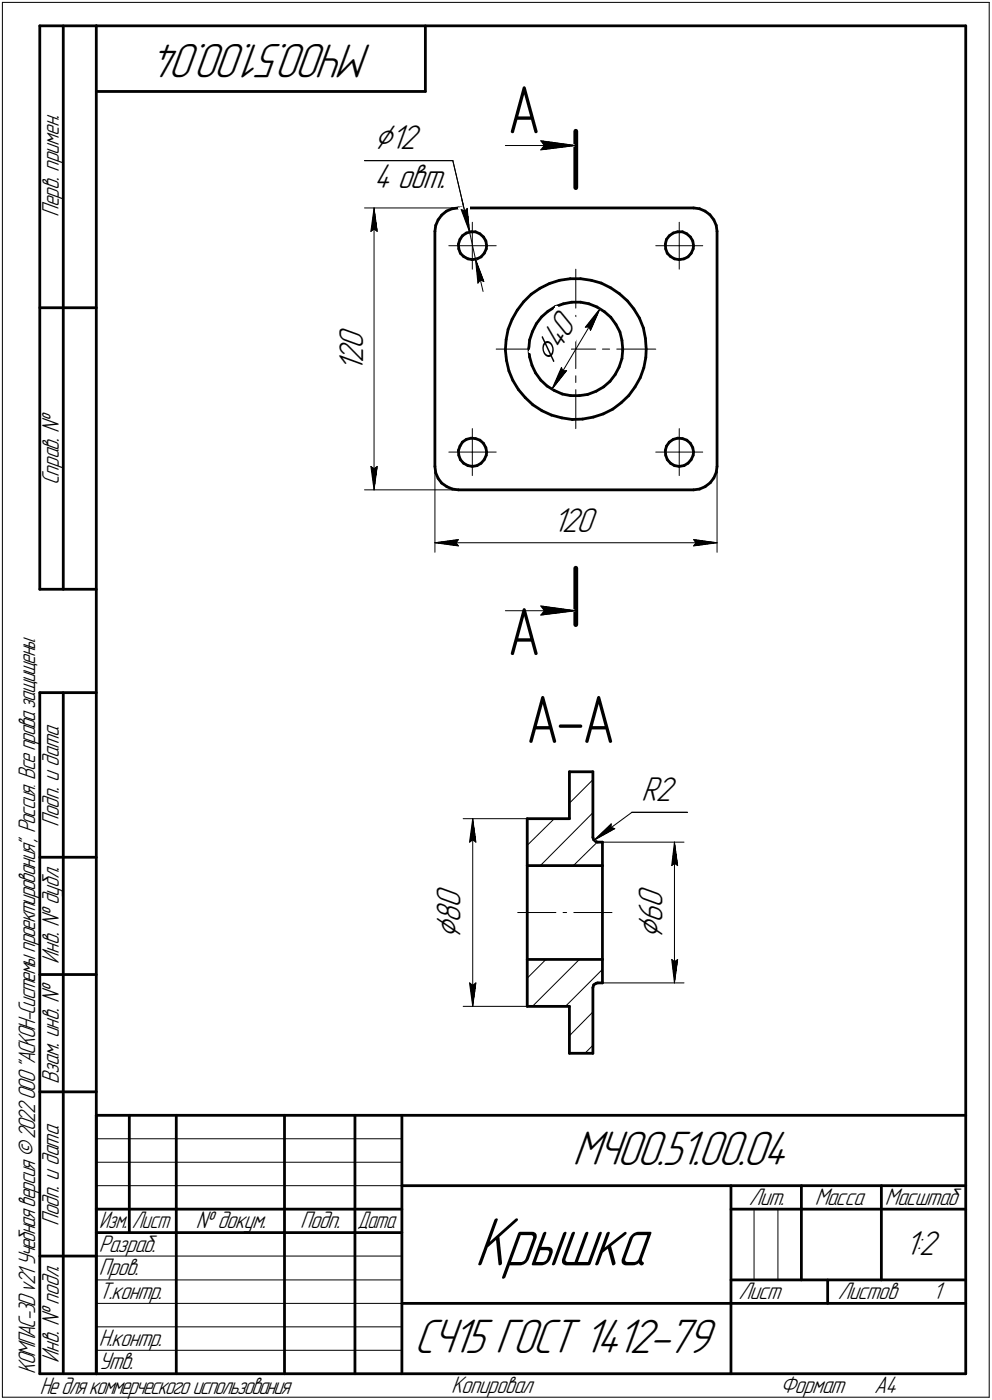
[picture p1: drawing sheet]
<svg xmlns="http://www.w3.org/2000/svg" width="211mm" height="298mm" viewBox="0 0 211 298" stroke-linecap="round" stroke-linejoin="round" font-family="sans-serif">
<defs><g id="words">
<text font-size="15.6" x="101" y="269.4">Крышка</text>
<g font-size="14.6">
<text x="108" y="28.4">А</text>
<text x="108" y="139.5">А</text>
<text x="111.9" y="158.2">А-А</text>
</g>
<g font-size="10.9">
<text x="79.2" y="9.4" transform="rotate(-180 79.2 9.4)">МЧ00.51.00.04</text>
<text x="121.8" y="248.1">МЧ00.51.00.04</text>
<text x="88.1" y="288.1">СЧ15 ГОСТ 1412-79</text>
</g>
<g font-size="8.5">
<text x="79.5" y="31.6">Ç12</text>
<text x="117.4" y="77.9" transform="rotate(-59 117.4 77.9)">Ç40</text>
<text x="98" y="200" transform="rotate(-90 98 200)">Ç</text>
<text x="141" y="200" transform="rotate(-90 141 200)">Ç</text>
</g>
<g font-size="7.8">
<text x="79.5" y="40">4 овт.</text>
<text x="77.3" y="77.3" transform="rotate(-90 77.3 77.3)">2</text>
<text x="77.3" y="74.2" transform="rotate(-90 77.3 74.2)">0</text>
<text x="77.3" y="79.2" transform="rotate(-90 77.3 79.2)">1</text>
<text x="117.6" y="113.3">120</text>
<text x="136.4" y="170.6">R2</text>
<text x="98" y="196.5" transform="rotate(-90 98 196.5)">8</text>
<text x="98" y="193.4" transform="rotate(-90 98 193.4)">0</text>
<text x="141" y="196.5" transform="rotate(-90 141 196.5)">6</text>
<text x="141" y="193.4" transform="rotate(-90 141 193.4)">0</text>
<text x="192.6" y="267.2">1:2</text>
</g>
<g font-size="5.4">
<text x="12.6" y="46.3" transform="rotate(-90 12.6 46.3)">Перв. примен.</text>
<text x="12.6" y="103.4" transform="rotate(-90 12.6 103.4)">Справ. №</text>
<text x="12.6" y="176.1" transform="rotate(-90 12.6 176.1)">Подп. и дата</text>
<text x="12.6" y="205.2" transform="rotate(-90 12.6 205.2)">Инв. № дубл.</text>
<text x="12.6" y="230.9" transform="rotate(-90 12.6 230.9)">Взам. инв. №</text>
<text x="159.3" y="256.6">Лит.</text>
<text x="173.4" y="256.6">Масса</text>
<text x="188.3" y="256.6">Масштаб</text>
<text x="12.6" y="261.1" transform="rotate(-90 12.6 261.1)">Подп. и дата</text>
<text x="41.6" y="261.6">№ докум.</text>
<text x="63.9" y="261.6">Подп.</text>
<text x="21" y="266.6">Разраб.</text>
<text x="21" y="271.6">Пров.</text>
<text x="21" y="276.6">Т.контр.</text>
<text x="157.1" y="276.6">Лист</text>
<text x="178.3" y="276.6">Листов</text>
<text x="198.5" y="276.6">1</text>
<text x="21" y="286.6">Н.контр.</text>
<text x="7.5" y="292.5" transform="rotate(-90 7.5 292.5)">КОМПАС-3Dv21 Учебнаяверсия©2022ООО&quot;АСКОН-Системыпроектирования&quot;, Россия. Всеправазащищены.</text>
<text x="12.6" y="290.2" transform="rotate(-90 12.6 290.2)">Инв. № подл.</text>
<text x="21" y="291.6">Утв.</text>
<text x="8.5" y="296.7">Недлякоммерческогоиспользования</text>
<text x="96" y="296.6">Копировал</text>
<text x="166" y="296.6">Формат</text>
<text x="186" y="296.6">A4</text>
</g>
<g font-size="5.3">
<text x="21.1" y="261.6">Изм.</text>
<text x="28.1" y="261.6">Лист</text>
<text x="76.1" y="261.6">Дата</text>
</g>
</g></defs>
<g fill="none" stroke="#000" stroke-width=".59">
<path d="M8.5 5.5v120zM8.5 5.5h12zM13.5 5.5v120zM20.5 5.5v287zM20.5 5.5h185zM20.5 19.5h70zM90.5 5.5v14zM205.5 5.5v287zM92.5 49.3v50zM92.7 48l-.2 1.3zM93.2 46.8l-.5 1.2zM94 45.8l-.8 1z"/>
<path d="M94 45.8l1-.8zM95 45l1.2-.6zM96.2 44.4l1.3-.1zM97.5 44.3h50.1zM97.5 52l.1 1zM97.6 53l.4 .9zM97.9 51l-.4 1zM98 53.9l.6 .7zM98.4 50.2l.8-.6zM98.4 50.2l-.5 .8zM98.6 54.6l1 .5zM99.2 49.6l1-.2z"/>
<path d="M99.6 55.1l.9 .2zM100.2 49.4h1zM100.5 55.3l1-.2zM101.2 49.4l.9 .4zM101.5 55.1l.9-.4zM102.1 49.8l.8 .7zM102.9 50.5l.5 .8zM103 53.9l-.6 .8zM103.4 51.3l.1 1zM103.5 53l-.5 .9zM103.5 52.3v.7zM119 59.7l2.3-.3z"/>
<path d="M121.3 59.4h2.2zM123.5 59.4l2.3 .3zM125.8 59.7l2.1 .6zM141.6 52v1zM141.6 53l.4 .9zM141.8 51l-.2 1zM142 53.9l.7 .7zM142.4 50.2l.9-.6zM142.4 50.2l-.6 .8zM142.7 54.6l.8 .5zM143.3 49.6l.9-.2zM143.5 55.1l1 .2z"/>
<path d="M144.2 49.4h1zM144.5 55.3l1-.2zM145.2 49.4l.9 .4zM145.5 55.1l.9-.4zM146.1 49.8l.8 .7zM146.9 50.5l.5 .8zM147.1 53.9l-.7 .8zM147.4 51.3l.2 1zM147.5 53l-.4 .9zM147.6 44.3l1.2 .1zM147.6 52.3l-.1 .7zM148.8 44.4l1.2 .6z"/>
<path d="M150 45l1 .7zM151 45.7l.9 1.1zM151.9 46.8l.5 1.2zM152.4 48l.2 1.3zM152.6 49.3v50zM8.5 65.5h12zM107.5 74.5l.3 2.3zM107.7 72.3l-.2 2.2zM107.8 76.8l.5 2.2zM108.1 70.1l-.4 2.2zM108.3 79l.8 2zM109 68l-.9 2.1z"/>
<path d="M110.1 66l-1.1 2zM111.4 64.3l-1.3 1.7zM112.5 74.2l.2 1.8zM112.7 72.4l-.2 1.8zM112.7 76l.5 1.8zM113 62.7l1.9-1.3zM113 62.7l-1.6 1.6zM113.2 77.8l.8 1.6zM113.3 70.6l-.6 1.8zM114 79.4l1.1 1.5zM114.1 68.9l-.8 1.7zM114.9 61.4l2-1z"/>
<path d="M115.2 67.5l1.4-1.2zM115.2 67.5l-1.1 1.4zM116.6 66.3l1.6-1zM116.9 60.4l2.1-.7zM118.2 65.3l1.7-.6zM119.9 64.7l1.8-.4zM121.7 64.3h1.8zM123.5 64.3l1.8 .4zM125.3 64.7l1.7 .7zM127 65.4l1.6 1zM127.9 60.3l2.1 1zM128.6 66.4l1.4 1.2z"/>
<path d="M130 61.3l1.8 1.3zM130 67.6l1.1 1.5zM130.9 79.8l-1.1 1.4zM131.1 69.1l.8 1.6zM131.7 78.1l-.8 1.7zM131.8 62.6l1.7 1.5zM131.9 70.7l.4 1.8zM132.3 72.5l.2 1.8zM132.3 76.4l-.6 1.7zM132.5 74.5l-.2 1.9zM132.5 74.3v.2zM133.5 64.1l1.4 1.7z"/>
<path d="M134.9 65.8l1.2 1.9zM136.1 67.7l.8 2.1zM136.9 69.8l.4 2.3zM137 78.3l-.8 2.1zM137.3 72.1l.2 2.2zM137.4 76.1l-.4 2.2zM137.5 74.3l-.1 1.8zM92.5 99.3l.2 1.4zM97.5 95.9l.1 1zM97.6 96.9l.4 1zM97.9 95l-.4 .9zM98 97.9l.6 .7z"/>
<path d="M98.4 94.1l.8-.5zM98.4 94.1l-.5 .9zM98.6 98.6l1 .5zM99.2 93.6l1-.3zM99.6 99.1l.9 .2zM100.2 93.3l1 .1zM100.5 99.3l1-.2zM101.2 93.4l.9 .3zM101.5 99.1l.9-.5zM102.1 93.7l.8 .7zM102.9 94.4l.5 .9zM103 97.9l-.6 .7z"/>
<path d="M103.4 95.3l.1 1zM103.5 96.9l-.5 1zM103.5 96.3v.6zM109.1 81l1.2 2zM110.3 83l1.5 1.7zM111.8 84.7l1.6 1.5zM113.4 86.2l1.9 1.3zM115.1 80.9l1.3 1.3zM115.3 87.5l2 .9zM116.4 82.2l1.5 .9zM117.3 88.4l2.2 .6zM117.9 83.1l1.7 .8z"/>
<path d="M119.5 89l2.3 .3zM119.6 83.9l1.8 .3zM121.4 84.2h1.9zM121.8 89.3l2.2-.1zM123.3 84.2l1.8-.2zM124 89.2l2.2-.4zM125.1 84l1.7-.7zM126.2 88.8l2.2-.7zM126.8 83.3l1.6-.9zM128.4 88.1l2-1zM128.4 82.4l1.4-1.2zM130.4 87.1l1.8-1.3z"/>
<path d="M132.2 85.8l1.6-1.6zM135.1 82.4l-1.3 1.8zM136.2 80.4l-1.1 2zM141.6 95.9v1zM141.6 96.9l.4 1zM141.8 95l-.2 .9zM142 97.9l.7 .7zM142.4 94.1l.9-.5zM142.4 94.1l-.6 .9zM142.7 98.6l.8 .5zM143.3 93.6l.9-.3zM143.5 99.1l1 .2z"/>
<path d="M144.2 93.3l1 .1zM144.5 99.3l1-.2zM145.2 93.4l.9 .3zM145.5 99.1l.9-.5zM146.1 93.7l.8 .7zM146.9 94.4l.5 .9zM147.1 97.9l-.7 .7zM147.4 95.3l.2 1zM147.5 96.9l-.4 1zM147.6 96.3l-.1 .6zM152.6 99.3l-.2 1.3zM92.7 100.7l.5 1.2z"/>
<path d="M93.2 101.9l.8 1zM94 102.9l1.1 .7zM95.1 103.6l1.2 .5zM96.3 104.1l1.2 .2zM97.5 104.3h50.1zM147.6 104.3l1.2-.2zM148.8 104.1l1.2-.5zM150 103.6l1.1-.8zM151.9 101.8l-.8 1zM152.4 100.6l-.5 1.2zM8.5 125.5h12zM8.5 147.5v145z"/>
<path d="M8.5 147.5h12zM13.5 147.5v145zM112.2 174.3v10zM112.2 174.3h9zM121.2 164.3h5zM121.2 164.3v10zM126.2 164.3v14zM126.2 178.3l.1 .5zM126.3 178.8l.5 .4zM126.8 179.2l.4 .1zM127.2 179.3h1zM128.2 179.3v5z"/>
<path d="M8.5 182.5h12zM112.2 184.3h16zM112.2 184.3v20zM128.2 184.3v20zM8.5 207.5h12zM112.2 204.3h16zM112.2 214.3h9zM112.2 204.3v10zM121.2 214.3v10zM126.2 210.3v14zM126.3 209.7l-.1 .6zM126.3 209.7l.5-.3z"/>
<path d="M126.8 209.4l.4-.1zM127.2 209.3h1zM128.2 204.3v5zM8.5 232.5h12zM20.5 237.5h185zM20.5 237.5v55zM27.5 237.5v25zM37.5 237.5v55zM60.5 237.5v55zM75.5 237.5v55zM85.5 237.5v55zM121.2 224.3h5z"/>
<path d="M20.5 257.5h65zM85.5 252.5h120zM155.5 252.5v40zM155.5 257.5h15zM170.5 252.5v20zM170.5 257.5h35zM187.5 252.5v20zM8.5 267.5h12zM20.5 262.5h65zM85.5 277.5h70zM155.5 277.5h50zM155.5 272.5h50z"/>
<path d="M176.1 272.5v5zM8.5 292.5h12zM20.5 292.5h185z"/>
</g>
<g fill="none" stroke="#000" stroke-width=".21">
<path d="M.5 .5v297zM.5 .5h210zM210.5 .5v297zM77.6 34.2h18.8zM96.4 34.2l3.5 15.2zM107.5 31h15zM115.1 31.9l7.4-.9zM115.1 30l.7 1zM115.1 30l7.4 1zM115.8 31l-.7 .9zM77.6 44.3h19.9zM78.9 49.3l.7-.5z"/>
<path d="M79.6 44.3l.7 5zM79.6 48.8l.7 .5zM79.6 44.3l-.7 5zM79.6 44.3v60zM95.5 52.3h5zM98.1 44.6l.8 .4zM98.1 44.6l1.8 4.8zM98.3 42.6l1.6 6.8zM99.4 44.4l.5 5zM99.4 44.4l-.5 .6zM99.9 49.4l1.3 5.8zM100.5 52.3v5z"/>
<path d="M100.5 47.3v5zM100.5 52.3h5.1zM101.2 55.2l.5 5.1zM101.2 55.2l1.8 4.7zM101.2 55.2l1.6 6.9zM102.2 59.6l-.5 .7zM102.2 59.6l.8 .3zM122.5 57.3v8.3zM139.5 52.3h5zM144.5 52.3h5zM144.5 52.3v5zM144.5 47.3v5z"/>
<path d="M105.6 74.3h8.3zM115.4 74.3h1.4zM118.4 74.3h4.1zM119.5 78.2l-2.1 4.7zM119.5 78.2l.2 .8zM119.7 79l.9-.1zM120.6 78.9l-3.2 4zM122.5 74.3v4.2zM122.5 67.1v1.6zM122.5 70.1v4.2zM122.5 74.3h4.2zM124.5 69.7l.8-.1z"/>
<path d="M125.3 69.6l.3 .8zM127.7 65.7l-2.1 4.7zM127.7 65.7l-3.2 4zM127.7 65.7l-10.3 17.2zM128.2 74.3h1.5zM131.2 74.3h8.3zM78.9 99.3l.7 5zM78.9 99.3l.7 .5zM79.6 99.8l.7-.5zM80.3 99.3l-.7 5zM92.5 99.3v18.3zM95.5 96.3h5z"/>
<path d="M100.5 96.3v5zM100.5 91.3v5zM100.5 96.3h5.1zM122.5 83v8.3zM122.5 80v1.4zM139.5 96.3h5zM144.5 96.3v5zM144.5 91.3v5zM144.5 96.3h5zM152.6 99.3v18.3zM77.6 104.3h19.9zM92.5 115.6l5-.7z"/>
<path d="M92.5 115.6l5 .6zM92.5 115.6h60.1zM97 115.6l.5 .6zM97.5 114.9l-.5 .7zM147.6 116.2l5-.6zM147.6 114.9l.5 .7zM147.6 114.9l5 .7zM148.1 115.6l-.5 .6zM107.5 130h15zM115.1 131l7.4-1zM115.1 129l.7 1zM115.1 129l7.4 1z"/>
<path d="M115.8 130l-.7 1zM98.6 174.3h13.6zM99.9 179.3l.7-.5zM100.6 174.3l.7 5zM100.6 178.8l.7 .5zM100.6 174.3l-.7 5zM100.6 174.3v40zM121.2 171l5-5zM126.2 173.1l-11.2 11.2zM126.4 178.9l3.6-3.5zM126.4 178.9l4.4-2.5zM126.4 178.9l8.1-5.9z"/>
<path d="M128.2 179.3h17.3zM130 176.2l.8 .2zM130 175.4v.8zM134.5 173h11.8zM143.5 179.3l.7 5zM143.5 179.3l-.6 5zM143.5 179.3v30zM110.2 194.3h8.1zM112.2 180l5.7-5.7zM119.8 194.3h.8zM122 184.3l5.1-5zM122.1 194.3h8.1z"/>
<path d="M142.9 184.3l.6-.5zM143.5 183.8l.7 .5zM98.6 214.3h13.6zM99.9 209.3l.7 5zM99.9 209.3l.7 .5zM100.6 209.8l.7-.5zM101.3 209.3l-.7 5zM112.2 208.3l4-4zM113.3 214.3l10-10zM120.3 214.3l7.9-7.9zM126.2 215.5l-5 5.1zM128.2 209.3h17.3z"/>
<path d="M142.9 204.3l.6 5zM142.9 204.3l.6 .5zM143.5 204.8l.7-.5zM144.2 204.3l-.7 5zM124.5 224.3l1.7-1.7zM20.5 247.5h65zM20.5 252.5h65zM20.5 242.5h65zM160.4 257.5v15zM165.5 257.5v15zM20.5 267.5h65zM20.5 272.5h65z"/>
<path d="M20.5 277.5h65zM.5 297.5h210zM20.5 282.5h65zM20.5 287.5h65z"/>
</g>
<path d="M122.5 27.9v12.1zM122.5 121v12z" fill="none" stroke="#000" stroke-width="1"/>
<g fill="#fff" stroke="#fff" stroke-width=".21">
<path d="M107.9 18.9h6.7zM107.9 19h6.7zM107.9 19h6.7zM107.9 19.1h6.7zM107.9 19.2h6.7zM107.9 19.3h6.7zM107.9 19.4h6.7zM107.9 19.5h6.7zM107.9 19.6h6.7zM107.9 19.6h6.7zM107.9 19.7h6.7zM107.9 19.8h6.7zM107.9 19.9h6.7zM107.9 20h6.7zM107.9 20.1h6.7zM107.9 20.2h6.7zM107.9 20.2h6.7zM107.9 20.3h6.7zM107.9 20.4h6.7zM107.9 20.5h6.7zM107.9 20.6h6.7zM107.9 20.7h6.7zM107.9 20.7h6.7zM107.9 20.8h6.7zM107.9 20.9h6.7zM107.9 21h6.7zM107.9 21.1h6.7zM107.9 21.2h6.7zM107.9 21.3h6.7zM107.9 21.3h6.7zM107.9 21.4h6.7zM107.9 21.5h6.7zM107.9 21.6h6.7zM107.9 21.7h6.7zM107.9 21.8h6.7zM107.9 21.8h6.7zM107.9 21.9h6.7zM107.9 22h6.7zM107.9 22.1h6.7zM107.9 22.2h6.7zM107.9 22.3h6.7zM107.9 22.4h6.7zM107.9 22.4h6.7zM107.9 22.5h6.7zM107.9 22.6h6.7zM107.9 22.7h6.7zM107.9 22.8h6.7zM107.9 22.9h6.7zM107.9 22.9h6.7zM107.9 23h6.7zM107.9 23.1h6.7zM107.9 23.2h6.7zM107.9 23.3h6.7zM107.9 23.4h6.7zM107.9 23.5h6.7zM107.9 23.5h6.7zM107.9 23.6h6.7zM107.9 23.7h6.7zM107.9 23.8h6.7zM107.9 23.9h6.7zM107.9 24h6.7zM107.9 24h6.7zM107.9 24.1h6.7zM107.9 24.2h6.7zM107.9 24.3h6.7zM107.9 24.4h6.7zM107.9 24.5h6.7zM107.9 24.6h6.7zM107.9 24.6h6.7zM107.9 24.7h6.7zM107.9 24.8h6.7zM107.9 24.9h6.7zM107.9 25h6.7zM107.9 25.1h6.7zM107.9 25.1h6.7zM107.9 25.2h6.7zM107.9 25.3h6.7zM107.9 25.4h6.7zM107.9 25.5h6.7zM107.9 25.6h6.7zM107.9 25.7h6.7zM107.9 25.7h6.7zM107.9 25.8h6.7zM107.9 25.9h6.7zM107.9 26h6.7zM107.9 26.1h6.7zM107.9 26.2h6.7zM107.9 26.2h6.7zM107.9 26.3h6.7zM107.9 26.4h6.7zM107.9 26.5h6.7zM107.9 26.6h6.7zM107.9 26.7h6.7zM107.9 26.8h6.7zM107.9 26.8h6.7zM107.9 26.9h6.7zM107.9 27h6.7zM107.9 27.1h6.7zM107.9 27.2h6.7zM107.9 27.3h6.7zM107.9 27.3h6.7zM107.9 27.4h6.7zM107.9 27.5h6.7zM107.9 27.6h6.7zM107.9 27.7h6.7zM107.9 27.8h6.7zM107.9 27.9h6.7zM107.9 27.9h6.7zM107.9 28h6.7zM107.9 28.1h6.7zM107.9 28.2h6.7zM107.9 28.3h6.7zM107.9 28.4h6.7zM107.9 28.4h6.7zM107.9 28.5h6.7zM107.9 28.6h6.7zM107.9 28.7h6.7zM107.9 28.8h6.7zM107.9 28.9h6.7zM107.9 29h6.7zM107.9 29h6.7zM107.9 29.1h6.7zM107.9 29.2h6.7zM107.9 29.3h6.7zM107.9 29.4h6.7zM107.9 29.5h6.7zM107.9 29.5h6.7zM107.9 29.6h6.7zM107.9 29.7h6.7zM107.9 29.8h6.7zM107.9 29.9h6.7zM107.9 30h6.7zM107.9 30.1h6.7zM107.9 30.1h6.7zM107.9 30.2h6.7zM107.9 30.3h6.7zM107.9 30.4h6.7zM107.9 30.5h6.7zM107.9 30.6h6.7zM107.9 30.6h6.7zM107.9 30.7h6.7zM107.9 30.8h6.7zM107.9 30.9h6.7z"/>
<path d="M107.9 130h6.7zM107.9 130.1h6.7zM107.9 130.2h6.7zM107.9 130.3h6.7zM107.9 130.4h6.7zM107.9 130.5h6.7zM107.9 130.6h6.7zM107.9 130.6h6.7zM107.9 130.7h6.7zM107.9 130.8h6.7zM107.9 130.9h6.7zM107.9 131h6.7zM107.9 131.1h6.7zM107.9 131.1h6.7zM107.9 131.2h6.7zM107.9 131.3h6.7zM107.9 131.4h6.7zM107.9 131.5h6.7zM107.9 131.6h6.7zM107.9 131.7h6.7zM107.9 131.7h6.7zM107.9 131.8h6.7zM107.9 131.9h6.7zM107.9 132h6.7zM107.9 132.1h6.7zM107.9 132.2h6.7zM107.9 132.2h6.7zM107.9 132.3h6.7zM107.9 132.4h6.7zM107.9 132.5h6.7zM107.9 132.6h6.7zM107.9 132.7h6.7zM107.9 132.8h6.7zM107.9 132.8h6.7zM107.9 132.9h6.7zM107.9 133h6.7zM107.9 133.1h6.7zM107.9 133.2h6.7zM107.9 133.3h6.7zM107.9 133.3h6.7zM107.9 133.4h6.7zM107.9 133.5h6.7zM107.9 133.6h6.7zM107.9 133.7h6.7zM107.9 133.8h6.7zM107.9 133.9h6.7zM107.9 133.9h6.7zM107.9 134h6.7zM107.9 134.1h6.7zM107.9 134.2h6.7zM107.9 134.3h6.7zM107.9 134.4h6.7zM107.9 134.5h6.7zM107.9 134.5h6.7zM107.9 134.6h6.7zM107.9 134.7h6.7zM107.9 134.8h6.7zM107.9 134.9h6.7zM107.9 135h6.7zM107.9 135h6.7zM107.9 135.1h6.7zM107.9 135.2h6.7zM107.9 135.3h6.7zM107.9 135.4h6.7zM107.9 135.5h6.7zM107.9 135.6h6.7zM107.9 135.6h6.7zM107.9 135.7h6.7zM107.9 135.8h6.7zM107.9 135.9h6.7zM107.9 136h6.7zM107.9 136.1h6.7zM107.9 136.1h6.7zM107.9 136.2h6.7zM107.9 136.3h6.7zM107.9 136.4h6.7zM107.9 136.5h6.7zM107.9 136.6h6.7zM107.9 136.7h6.7zM107.9 136.7h6.7zM107.9 136.8h6.7zM107.9 136.9h6.7zM107.9 137h6.7zM107.9 137.1h6.7zM107.9 137.2h6.7zM107.9 137.2h6.7zM107.9 137.3h6.7zM107.9 137.4h6.7zM107.9 137.5h6.7zM107.9 137.6h6.7zM107.9 137.7h6.7zM107.9 137.8h6.7zM107.9 137.8h6.7zM107.9 137.9h6.7zM107.9 138h6.7zM107.9 138.1h6.7zM107.9 138.2h6.7zM107.9 138.3h6.7zM107.9 138.3h6.7zM107.9 138.4h6.7zM107.9 138.5h6.7zM107.9 138.6h6.7zM107.9 138.7h6.7zM107.9 138.8h6.7zM107.9 138.9h6.7zM107.9 138.9h6.7zM107.9 139h6.7zM107.9 139.1h6.7zM107.9 139.2h6.7zM107.9 139.3h6.7zM107.9 139.4h6.7zM107.9 139.4h6.7zM107.9 139.5h6.7zM107.9 139.6h6.7zM107.9 139.7h6.7zM107.9 139.8h6.7zM107.9 139.9h6.7zM107.9 140h6.7zM107.9 140h6.7zM107.9 140.1h6.7zM107.9 140.2h6.7zM107.9 140.3h6.7zM107.9 140.4h6.7zM107.9 140.5h6.7zM107.9 140.5h6.7zM107.9 140.6h6.7zM107.9 140.7h6.7zM107.9 140.8h6.7zM107.9 140.9h6.7zM107.9 141h6.7zM107.9 141.1h6.7zM107.9 141.1h6.7zM107.9 141.2h6.7zM107.9 141.3h6.7zM107.9 141.4h6.7zM107.9 141.5h6.7zM107.9 141.6h6.7zM107.9 141.6h6.7zM107.9 141.7h6.7zM107.9 141.8h6.7zM107.9 141.9h6.7zM107.9 142h6.7z"/>
<path d="M114.6 29.5h.6zM114.6 29.5h1.2zM114.6 29.6h1.8zM114.6 29.7h2.5zM114.6 29.8h3.1zM114.6 29.9h3.7zM114.6 30h4.4zM114.6 30.1h4.9zM114.6 30.1h5.5zM114.6 30.2h6.1zM114.6 30.3h6.4zM114.6 30.4h6.6zM114.6 30.5h6.7zM114.6 30.6h7zM114.6 30.6h7.2zM114.6 30.7h7.3zM114.6 30.8h7.6zM114.6 30.9h7.7zM114.6 31h7.9zM114.6 31.1h7.7zM114.6 31.2h7.5zM114.6 31.2h7.3zM114.6 31.3h7.1zM114.6 31.4h6.8zM114.6 31.5h6.6zM114.6 31.6h6.4zM114.6 31.7h6.1zM114.6 31.7h5.5zM114.6 31.8h4.9zM114.6 31.9h4.4zM114.6 32h3.7zM114.6 32.1h3.1zM114.6 32.2h2.5zM114.6 32.3h1.8zM114.6 32.3h1.2zM114.6 32.4h.6z"/>
<path d="M114.6 128.5h.6zM114.6 128.6h1.2zM114.6 128.7h1.8zM114.6 128.8h2.5zM114.6 128.9h3.1zM114.6 128.9h3.7zM114.6 129h4.4zM114.6 129.1h4.9zM114.6 129.2h5.5zM114.6 129.3h6.1zM114.6 129.4h6.4zM114.6 129.5h6.6zM114.6 129.5h6.7zM114.6 129.6h7zM114.6 129.7h7.2zM114.6 129.8h7.3zM114.6 129.9h7.6zM114.6 130h7.7zM114.6 130h7.9zM114.6 130.1h7.7zM114.6 130.2h7.5zM114.6 130.3h7.3zM114.6 130.4h7.1zM114.6 130.5h6.8zM114.6 130.6h6.6zM114.6 130.6h6.4zM114.6 130.7h6.1zM114.6 130.8h5.5zM114.6 130.9h4.9zM114.6 131h4.4zM114.6 131.1h3.7zM114.6 131.1h3.1zM114.6 131.2h2.5zM114.6 131.3h1.8zM114.6 131.4h1.2zM114.6 131.5h.6z"/>
<path d="M72.6 69.3h6zM72.6 69.4h6zM72.6 69.5h6zM72.6 69.6h6zM72.6 69.7h6zM72.6 69.8h6zM72.6 69.8h6zM72.6 69.9h6zM72.6 70h6zM72.6 70.1h6zM72.6 70.2h6zM72.6 70.3h6zM72.6 70.4h6zM72.6 70.4h6zM72.6 70.5h6zM72.6 70.6h6zM72.6 70.7h6zM72.6 70.8h6zM72.6 70.9h6zM72.6 71h6zM72.6 71h6zM72.6 71.1h6zM72.6 71.2h6zM72.6 71.3h6zM72.6 71.4h6zM72.6 71.5h6zM72.6 71.5h6zM72.6 71.6h6zM72.6 71.7h6zM72.6 71.8h6zM72.6 71.9h6zM72.6 72h6zM72.6 72.1h6zM72.6 72.1h6zM72.6 72.2h6zM72.6 72.3h6zM72.6 72.4h6zM72.6 72.5h6zM72.6 72.6h6zM72.6 72.6h6zM72.6 72.7h6zM72.6 72.8h6zM72.6 72.9h6zM72.6 73h6zM72.6 73.1h6zM72.6 73.2h6zM72.6 73.2h6zM72.6 73.3h6zM72.6 73.4h6zM72.6 73.5h6zM72.6 73.6h6zM72.6 73.7h6zM72.6 73.7h6zM72.6 73.8h6zM72.6 73.9h6zM72.6 74h6zM72.6 74.1h6zM72.6 74.2h6zM72.6 74.3h6zM72.6 74.3h6zM72.6 74.4h6zM72.6 74.5h6zM72.6 74.6h6zM72.6 74.7h6zM72.6 74.8h6zM72.6 74.8h6zM72.6 74.9h6zM72.6 75h6zM72.6 75.1h6zM72.6 75.2h6zM72.6 75.3h6zM72.6 75.4h6zM72.6 75.4h6zM72.6 75.5h6zM72.6 75.6h6zM72.6 75.7h6zM72.6 75.8h6zM72.6 75.9h6zM72.6 75.9h6zM72.6 76h6zM72.6 76.1h6zM72.6 76.2h6zM72.6 76.3h6zM72.6 76.4h6zM72.6 76.5h6zM72.6 76.5h6zM72.6 76.6h6zM72.6 76.7h6zM72.6 76.8h6zM72.6 76.9h6zM72.6 77h6zM72.6 77h6zM72.6 77.1h6zM72.6 77.2h6zM72.6 77.3h6zM72.6 77.4h6zM72.6 77.5h6zM72.6 77.6h6zM72.6 77.6h6zM72.6 77.7h6zM72.6 77.8h6zM72.6 77.9h6zM72.6 78h6zM72.6 78.1h6zM72.6 78.1h6zM72.6 78.2h6zM72.6 78.3h6zM72.6 78.4h6zM72.6 78.5h6zM72.6 78.6h6zM72.6 78.7h6zM72.6 78.7h6zM72.6 78.8h6zM72.6 78.9h6zM72.6 79h6zM72.6 79.1h6zM72.6 79.2h6z"/>
<path d="M79.5 44.5h.3zM79.5 44.6h.3zM79.4 44.7h.4zM79.4 44.8h.4zM79.3 44.9h.5zM79.3 45h.6zM79.3 45h.6zM79.2 45.1h.8zM79.2 45.2h.8zM79.2 45.3h.9zM79.2 45.4h.9zM79.1 45.5h1zM79.1 45.6h1.1zM79.1 45.6h1.1zM79 45.7h1.3zM79 45.8h1.3zM78.9 45.9h1.4zM78.9 46h1.4zM78.8 46.1h1.5zM78.8 46.1h1.6zM78.8 46.2h1.6zM78.8 46.3h1.6zM78.8 46.4h1.6zM78.8 46.5h1.6zM78.8 46.6h1.6zM78.8 46.7h1.6zM78.8 46.7h1.7zM78.7 46.8h1.8zM78.7 46.9h1.8zM78.7 47h1.8zM78.7 47.1h1.8zM78.7 47.2h1.8zM78.7 47.2h1.8zM78.7 47.3h1.9zM78.7 47.4h1.9zM78.7 47.5h1.9zM78.7 47.6h1.9zM78.7 47.7h1.9zM78.7 47.8h1.9zM78.7 47.8h1.9zM78.7 47.9h1.9zM78.7 48h2zM78.7 48.1h2zM78.7 48.2h2zM78.7 48.3h2zM78.6 48.3h2.1zM78.6 48.4h2.1zM78.6 48.5h2.1zM78.6 48.6h2.2zM78.6 48.7h2.2zM78.6 48.8h2.2zM78.6 48.9h2.2zM78.6 48.9h2.2zM78.6 49h2.2zM78.5 49.1h2.3zM78.5 49.2h2.4zM78.5 49.3h2.4zM78.5 49.4h2.4zM78.5 49.4h2.4zM78.5 49.5h2.4zM78.5 49.6h2.4zM78.5 49.7h2.4z"/>
<path d="M78.4 98.8h2.5zM78.5 98.9h2.4zM78.5 99h2.4zM78.5 99.1h2.4zM78.5 99.1h2.4zM78.5 99.2h2.4zM78.5 99.3h2.4zM78.5 99.4h2.4zM78.5 99.5h2.3zM78.6 99.6h2.2zM78.6 99.7h2.2zM78.6 99.7h2.2zM78.6 99.8h2.2zM78.6 99.9h2.2zM78.6 100h2.2zM78.6 100.1h2.1zM78.6 100.2h2.1zM78.6 100.2h2.1zM78.7 100.3h2zM78.7 100.4h2zM78.7 100.5h2zM78.7 100.6h2zM78.7 100.7h1.9zM78.7 100.8h1.9zM78.7 100.8h1.9zM78.7 100.9h1.9zM78.7 101h1.9zM78.7 101.1h1.9zM78.7 101.2h1.9zM78.7 101.3h1.9zM78.7 101.3h1.8zM78.7 101.4h1.8zM78.7 101.5h1.8zM78.7 101.6h1.8zM78.7 101.7h1.8zM78.7 101.8h1.8zM78.8 101.9h1.7zM78.8 101.9h1.6zM78.8 102h1.6zM78.8 102.1h1.6zM78.8 102.2h1.6zM78.8 102.3h1.6zM78.8 102.4h1.6zM78.8 102.4h1.6zM78.8 102.5h1.5zM78.9 102.6h1.4zM78.9 102.7h1.4zM79 102.8h1.3zM79 102.9h1.3zM79.1 103h1.1zM79.1 103h1.1zM79.1 103.1h1zM79.2 103.2h.9zM79.2 103.3h.9zM79.2 103.4h.8zM79.2 103.5h.8zM79.3 103.5h.6zM79.3 103.6h.6zM79.3 103.7h.5zM79.4 103.8h.4zM79.4 103.9h.4zM79.5 104h.3zM79.5 104.1h.3z"/>
<path d="M119.2 77.6h.2zM119.2 77.7h.3zM119.1 77.8h.6zM119.1 77.9h.7zM119 78h1zM119 78.1h1.1zM119 78.1h1.2zM119 78.2h1.4zM119 78.3h1.6zM118.9 78.4h1.7zM118.9 78.5h1.9zM118.8 78.6h2.2zM118.8 78.7h2.3zM118.7 78.7h2.5zM118.7 78.8h2.6zM118.6 78.9h2.7zM118.6 79h2.6zM118.6 79.1h2.6zM118.5 79.2h2.6zM118.5 79.2h2.5zM118.4 79.3h2.6zM118.4 79.4h2.5zM118.4 79.5h2.4zM118.4 79.6h2.3zM118.4 79.7h2.2zM118.3 79.8h2.3zM118.3 79.8h2.3zM118.2 79.9h2.3zM118.2 80h2.2zM118.1 80.1h2.2zM118.1 80.2h2.1zM118 80.3h2.1zM118 80.3h2.1zM118 80.4h2.1zM117.9 80.5h2.1zM117.9 80.6h2zM117.9 80.7h1.9zM117.9 80.8h1.9zM117.8 80.9h1.9zM117.8 80.9h1.8zM117.7 81h1.8zM117.7 81.1h1.8zM117.7 81.2h1.7zM117.7 81.3h1.7zM117.7 81.4h1.6zM117.7 81.4h1.5zM117.7 81.5h1.4zM117.7 81.6h1.3zM117.6 81.7h1.4zM117.6 81.8h1.3zM117.6 81.9h1.2zM117.6 82h1.1zM117.6 82h.9zM117.6 82.1h.8zM117.6 82.2h.8zM117.5 82.3h.7zM117.5 82.4h.6zM117.5 82.5h.5zM117.5 82.5h.4zM117.5 82.6h.3zM117.5 82.7h.2z"/>
<path d="M127.5 65.9h.2zM127.3 66h.4zM127.3 66h.4zM127.2 66.1h.5zM127 66.2h.6zM126.9 66.3h.7zM126.8 66.4h.8zM126.7 66.5h.9zM126.6 66.5h1zM126.5 66.6h1.1zM126.3 66.7h1.2zM126.2 66.8h1.3zM126.1 66.9h1.4zM126.1 67h1.4zM126 67.1h1.5zM125.9 67.1h1.6zM125.8 67.2h1.6zM125.8 67.3h1.6zM125.7 67.4h1.7zM125.6 67.5h1.8zM125.6 67.6h1.8zM125.5 67.6h1.8zM125.5 67.7h1.8zM125.4 67.8h1.9zM125.3 67.9h2zM125.2 68h2.1zM125.1 68.1h2.1zM125.1 68.2h2.1zM125.1 68.2h2.1zM125 68.3h2.1zM124.9 68.4h2.2zM124.8 68.5h2.2zM124.8 68.6h2.2zM124.7 68.7h2.2zM124.6 68.7h2.3zM124.5 68.8h2.4zM124.5 68.9h2.3zM124.5 69h2.3zM124.4 69.1h2.3zM124.3 69.2h2.4zM124.2 69.3h2.5zM124.1 69.3h2.6zM124.1 69.4h2.6zM124 69.5h2.6zM124 69.6h2.6zM123.9 69.7h2.6zM123.8 69.8h2.7zM124 69.8h2.4zM124 69.9h2.4zM124.2 70h2.2zM124.3 70.1h2zM124.5 70.2h1.8zM124.5 70.3h1.7zM124.7 70.4h1.5zM124.8 70.4h1.4zM125 70.5h1.2zM125.1 70.6h1.1zM125.3 70.7h.8zM125.5 70.8h.6zM125.6 70.9h.4zM125.8 71h.2z"/>
<path d="M118.3 65.2h.1zM118.2 65.3h.4zM118.2 65.4h.6zM118.1 65.4h.8zM118.1 65.5h.9zM118 65.6h1.2zM117.9 65.7h1.4zM117.9 65.8h1.6zM117.9 65.9h1.7zM117.9 66h1.9zM117.8 66h2.1zM117.7 66.1h2.4zM117.7 66.2h2.5zM117.6 66.3h2.7zM117.6 66.4h2.9zM117.5 66.5h3.1zM117.4 66.5h3.3zM117.4 66.6h3.5zM117.3 66.7h3.8zM117.3 66.8h3.9zM117.3 66.9h4zM117.2 67h4.3zM117.2 67.1h4.5zM117.1 67.1h4.7zM117.1 67.2h4.8zM117 67.3h5.1zM116.9 67.4h5.4zM116.9 67.5h5.4zM116.8 67.6h5.7zM116.8 67.6h5.9zM116.8 67.7h6zM116.7 67.8h6.2zM116.7 67.9h6.4zM116.6 68h6.6zM116.6 68.1h6.8zM116.5 68.2h7zM116.4 68.2h7.3zM116.4 68.3h7.4zM116.3 68.4h7.7zM116.3 68.5h7.8zM116.2 68.6h8zM116.2 68.7h8.2zM116.2 68.7h8.3zM116.1 68.8h8.5zM116.1 68.9h8.5zM116 69h8.5zM116 69.1h8.5zM115.9 69.2h8.6zM115.8 69.3h8.7zM115.8 69.3h8.6zM115.7 69.4h8.6zM115.7 69.5h8.6zM115.7 69.6h8.5zM115.6 69.7h8.6zM115.6 69.8h8.5zM115.5 69.8h8.5zM115.5 69.9h8.5zM115.4 70h8.6zM115.3 70.1h8.7zM115.3 70.2h8.6zM115.2 70.3h8.6zM115.2 70.4h8.6zM115.1 70.4h8.6zM115.1 70.5h8.6zM115.1 70.6h8.5zM115 70.7h8.6zM115 70.8h8.5zM114.9 70.9h8.5zM114.8 71h8.6zM114.8 71h8.6zM114.7 71.1h8.7zM114.7 71.2h8.6zM114.6 71.3h8.6zM114.6 71.4h8.6zM114.6 71.5h8.5zM114.5 71.5h8.6zM114.5 71.6h8.5zM114.4 71.7h8.5zM114.4 71.8h8.5zM114.3 71.9h8.6zM114.2 72h8.7zM114.2 72.1h8.6zM114.1 72.1h8.6zM114.1 72.2h8.6zM114 72.3h8.6zM114 72.4h8.6zM114 72.5h8.5zM113.9 72.6h8.6zM113.9 72.6h8.5zM113.8 72.7h8.5zM113.7 72.8h8.6zM113.7 72.9h8.6zM113.6 73h8.7zM113.6 73.1h8.6zM113.5 73.2h8.6zM113.5 73.2h8.6zM113.5 73.3h8.5zM113.4 73.4h8.6zM113.4 73.5h8.5zM113.3 73.6h8.5zM113.2 73.7h8.6zM113.2 73.7h8.6zM113.1 73.8h8.7zM113.1 73.9h8.6zM113 74h8.7zM112.9 74.1h8.7zM112.9 74.2h8.6zM112.9 74.3h8.6zM112.9 74.3h8.5zM112.8 74.4h8.6zM112.7 74.5h8.6zM112.7 74.6h8.5zM112.6 74.7h8.6zM112.6 74.8h8.6zM112.5 74.8h8.7zM112.4 74.9h8.7zM112.6 75h8.4zM112.8 75.1h8.2zM112.9 75.2h8zM113 75.3h7.9zM113.2 75.4h7.6zM113.3 75.4h7.4zM113.5 75.5h7.2zM113.6 75.6h7zM113.7 75.7h6.9zM113.9 75.8h6.7zM114 75.9h6.6zM114.1 75.9h6.4zM114.3 76h6.1zM114.5 76.1h5.9zM114.6 76.2h5.7zM114.7 76.3h5.6zM114.9 76.4h5.3zM115 76.5h5.1zM115.1 76.5h5zM115.3 76.6h4.8zM115.4 76.7h4.7zM115.6 76.8h4.4zM115.7 76.9h4.2zM115.8 77h4.1zM116 77h3.8zM116.2 77.1h3.6zM116.2 77.2h3.5zM116.4 77.3h3.3zM116.6 77.4h3zM116.7 77.5h2.8zM116.8 77.6h2.7zM117 77.6h2.5zM117.1 77.7h2.4zM117.3 77.8h2.1zM117.4 77.9h1.9zM117.5 78h1.8zM117.7 78.1h1.5zM117.9 78.1h1.3zM117.9 78.2h1.2zM118.1 78.3h.9zM118.3 78.4h.7zM118.4 78.5h.6zM118.5 78.6h.5zM118.7 78.7h.2z"/>
<path d="M101.2 55.4h.1zM101.2 55.5h.2zM101.2 55.5h.2zM101.2 55.6h.3zM101.2 55.7h.4zM101.2 55.8h.5zM101.1 55.9h.6zM101.1 56h.7zM101.1 56h.8zM101.1 56.1h.8zM101.1 56.2h.8zM101.1 56.3h.9zM101.1 56.4h1zM101.1 56.5h1.1zM101 56.6h1.2zM101 56.6h1.3zM101 56.7h1.4zM101 56.8h1.4zM101 56.9h1.4zM101 57h1.4zM101 57.1h1.5zM100.9 57.1h1.6zM101 57.2h1.5zM101 57.3h1.6zM101 57.4h1.6zM101 57.5h1.6zM101 57.6h1.7zM101 57.7h1.7zM101 57.7h1.8zM101 57.8h1.8zM101 57.9h1.8zM101 58h1.9zM101 58.1h1.9zM101.1 58.2h1.8zM101.1 58.3h1.9zM101.1 58.3h1.9zM101.1 58.4h1.9zM101.1 58.5h1.9zM101.1 58.6h1.9zM101.1 58.7h2zM101.1 58.8h2zM101.1 58.8h2zM101.1 58.9h2.1zM101.1 59h2.1zM101.2 59.1h2zM101.2 59.2h2.1zM101.2 59.3h2.1zM101.2 59.4h2.1zM101.2 59.4h2.2zM101.2 59.5h2.2zM101.2 59.6h2.3zM101.2 59.7h2.3zM101.2 59.8h2.3zM101.2 59.9h2.3zM101.2 59.9h2.3zM101.3 60h2.2zM101.3 60.1h2.3zM101.3 60.2h2.3zM101.3 60.3h2.3zM101.3 60.4h2.1zM101.3 60.5h1.7zM101.3 60.5h1.5zM101.3 60.6h1.1zM101.3 60.7h.8zM101.3 60.8h.4z"/>
<path d="M99.5 43.9h.4zM99.1 43.9h.8zM98.6 44h1.3zM98.3 44.1h1.6zM97.9 44.2h2zM97.5 44.3h2.4zM97.5 44.4h2.4zM97.5 44.4h2.4zM97.6 44.5h2.3zM97.6 44.6h2.3zM97.6 44.7h2.3zM97.7 44.8h2.3zM97.7 44.9h2.3zM97.7 45h2.3zM97.8 45h2.2zM97.8 45.1h2.2zM97.8 45.2h2.2zM97.9 45.3h2.1zM97.9 45.4h2.1zM97.9 45.5h2.1zM98 45.6h2zM98 45.6h2zM98 45.7h2.1zM98 45.8h2.1zM98 45.9h2.1zM98.1 46h2zM98.1 46.1h2zM98.1 46.1h2zM98.2 46.2h1.9zM98.2 46.3h1.9zM98.2 46.4h1.9zM98.3 46.5h1.8zM98.3 46.6h1.8zM98.3 46.7h1.9zM98.4 46.7h1.8zM98.4 46.8h1.8zM98.5 46.9h1.7zM98.5 47h1.7zM98.5 47.1h1.7zM98.6 47.2h1.6zM98.6 47.2h1.6zM98.6 47.3h1.6zM98.6 47.4h1.6zM98.6 47.5h1.6zM98.6 47.6h1.6zM98.7 47.7h1.5zM98.7 47.8h1.5zM98.7 47.8h1.5zM98.8 47.9h1.4zM98.9 48h1.3zM99 48.1h1.2zM99.1 48.2h1zM99.1 48.3h1zM99.1 48.3h1zM99.2 48.4h.9zM99.3 48.5h.8zM99.3 48.6h.8zM99.4 48.7h.7zM99.5 48.8h.5zM99.6 48.9h.4zM99.7 48.9h.3zM99.7 49h.3zM99.7 49.1h.3zM99.8 49.2h.2z"/>
<path d="M79.6 25.8h10.4zM79.6 25.9h10.4zM79.6 26h10.4zM79.6 26.1h10.4zM79.6 26.2h10.4zM79.6 26.2h10.4zM79.6 26.3h10.4zM79.6 26.4h10.4zM79.6 26.5h10.4zM79.6 26.6h10.4zM79.6 26.7h10.4zM79.6 26.8h10.4zM79.6 26.8h10.4zM79.6 26.9h10.4zM79.6 27h10.4zM79.6 27.1h10.4zM79.6 27.2h10.4zM79.6 27.3h10.4zM79.6 27.3h10.4zM79.6 27.4h10.4zM79.6 27.5h10.4zM79.6 27.6h10.4zM79.6 27.7h10.4zM79.6 27.8h10.4zM79.6 27.9h10.4zM79.6 27.9h10.4zM79.6 28h10.4zM79.6 28.1h10.4zM79.6 28.2h10.4zM79.6 28.3h10.4zM79.6 28.4h10.4zM79.6 28.4h10.4zM79.6 28.5h10.4zM79.6 28.6h10.4zM79.6 28.7h10.4zM79.6 28.8h10.4zM79.6 28.9h10.4zM79.6 29h10.4zM79.6 29h10.4zM79.6 29.1h10.4zM79.6 29.2h10.4zM79.6 29.3h10.4zM79.6 29.4h10.4zM79.6 29.5h10.4zM79.6 29.5h10.4zM79.6 29.6h10.4zM79.6 29.7h10.4zM79.6 29.8h10.4zM79.6 29.9h10.4zM79.6 30h10.4zM79.6 30.1h10.4zM79.6 30.1h10.4zM79.6 30.2h10.4zM79.6 30.3h10.4zM79.6 30.4h10.4zM79.6 30.5h10.4zM79.6 30.6h10.4zM79.6 30.6h10.4zM79.6 30.7h10.4zM79.6 30.8h10.4zM79.6 30.9h10.4zM79.6 31h10.4zM79.6 31.1h10.4zM79.6 31.2h10.4zM79.6 31.2h10.4zM79.6 31.3h10.4zM79.6 31.4h10.4zM79.6 31.5h10.4zM79.6 31.6h10.4zM79.6 31.7h10.4zM79.6 31.7h10.4zM79.6 31.8h10.4zM79.6 31.9h10.4zM79.6 32h10.4zM79.6 32.1h10.4zM79.6 32.2h10.4zM79.6 32.3h10.4zM79.6 32.3h10.4zM79.6 32.4h10.4zM79.6 32.5h10.4zM79.6 32.6h10.4zM79.6 32.7h10.4zM79.6 32.8h10.4zM79.6 32.9h10.4zM79.6 32.9h10.4zM79.6 33h10.4zM79.6 33.1h10.4z"/>
<path d="M79.6 35.2h14.8zM79.6 35.3h14.8zM79.6 35.4h14.8zM79.6 35.5h14.8zM79.6 35.6h14.8zM79.6 35.6h14.8zM79.6 35.7h14.8zM79.6 35.8h14.8zM79.6 35.9h14.8zM79.6 36h14.8zM79.6 36.1h14.8zM79.6 36.2h14.8zM79.6 36.2h14.8zM79.6 36.3h14.8zM79.6 36.4h14.8zM79.6 36.5h14.8zM79.6 36.6h14.8zM79.6 36.7h14.8zM79.6 36.7h14.8zM79.6 36.8h14.8zM79.6 36.9h14.8zM79.6 37h14.8zM79.6 37.1h14.8zM79.6 37.2h14.8zM79.6 37.3h14.8zM79.6 37.3h14.8zM79.6 37.4h14.8zM79.6 37.5h14.8zM79.6 37.6h14.8zM79.6 37.7h14.8zM79.6 37.8h14.8zM79.6 37.8h14.8zM79.6 37.9h14.8zM79.6 38h14.8zM79.6 38.1h14.8zM79.6 38.2h14.8zM79.6 38.3h14.8zM79.6 38.4h14.8zM79.6 38.4h14.8zM79.6 38.5h14.8zM79.6 38.6h14.8zM79.6 38.7h14.8zM79.6 38.8h14.8zM79.6 38.9h14.8zM79.6 38.9h14.8zM79.6 39h14.8zM79.6 39.1h14.8zM79.6 39.2h14.8zM79.6 39.3h14.8zM79.6 39.4h14.8zM79.6 39.5h14.8zM79.6 39.5h14.8zM79.6 39.6h14.8zM79.6 39.7h14.8zM79.6 39.8h14.8zM79.6 39.9h14.8zM79.6 40h14.8zM79.6 40h14.8zM79.6 40.1h14.8zM79.6 40.2h14.8zM79.6 40.3h14.8zM79.6 40.4h14.8zM79.6 40.5h14.8zM79.6 40.6h14.8zM79.6 40.6h14.8zM79.6 40.7h14.8zM79.6 40.8h14.8zM79.6 40.9h14.8zM79.6 41h14.8zM79.6 41.1h14.8zM79.6 41.1h14.8z"/>
<path d="M117.6 108.5h9.9zM117.6 108.6h9.9zM117.6 108.7h9.9zM117.6 108.8h9.9zM117.6 108.9h9.9zM117.6 109h9.9zM117.6 109.1h9.9zM117.6 109.1h9.9zM117.6 109.2h9.9zM117.6 109.3h9.9zM117.6 109.4h9.9zM117.6 109.5h9.9zM117.6 109.6h9.9zM117.6 109.6h9.9zM117.6 109.7h9.9zM117.6 109.8h9.9zM117.6 109.9h9.9zM117.6 110h9.9zM117.6 110.1h9.9zM117.6 110.2h9.9zM117.6 110.2h9.9zM117.6 110.3h9.9zM117.6 110.4h9.9zM117.6 110.5h9.9zM117.6 110.6h9.9zM117.6 110.7h9.9zM117.6 110.7h9.9zM117.6 110.8h9.9zM117.6 110.9h9.9zM117.6 111h9.9zM117.6 111.1h9.9zM117.6 111.2h9.9zM117.6 111.3h9.9zM117.6 111.3h9.9zM117.6 111.4h9.9zM117.6 111.5h9.9zM117.6 111.6h9.9zM117.6 111.7h9.9zM117.6 111.8h9.9zM117.6 111.8h9.9zM117.6 111.9h9.9zM117.6 112h9.9zM117.6 112.1h9.9zM117.6 112.2h9.9zM117.6 112.3h9.9zM117.6 112.4h9.9zM117.6 112.4h9.9zM117.6 112.5h9.9zM117.6 112.6h9.9zM117.6 112.7h9.9zM117.6 112.8h9.9zM117.6 112.9h9.9zM117.6 112.9h9.9zM117.6 113h9.9zM117.6 113.1h9.9zM117.6 113.2h9.9zM117.6 113.3h9.9zM117.6 113.4h9.9zM117.6 113.5h9.9zM117.6 113.5h9.9zM117.6 113.6h9.9zM117.6 113.7h9.9zM117.6 113.8h9.9zM117.6 113.9h9.9zM117.6 114h9.9zM117.6 114h9.9zM117.6 114.1h9.9zM117.6 114.2h9.9zM117.6 114.3h9.9zM117.6 114.4h9.9zM117.6 114.5h9.9z"/>
<path d="M97.4 114.5h.6zM96.6 114.6h1.4zM95.8 114.6h2.2zM95.1 114.7h2.9zM94.3 114.8h3.7zM94.1 114.9h3.9zM94 115h4zM93.7 115.1h4.3zM93.6 115.1h4.4zM93.4 115.2h4.6zM93.1 115.3h4.9zM93 115.4h5zM92.8 115.5h5.2zM92.5 115.6h5.5zM92.8 115.7h5.2zM93 115.7h5zM93.1 115.8h4.9zM93.4 115.9h4.6zM93.6 116h4.4zM93.7 116.1h4.3zM94 116.2h4zM94.1 116.2h3.9zM94.3 116.3h3.7zM95 116.4h3zM95.6 116.5h2.4zM96.2 116.6h1.8zM96.9 116.7h1.1zM97.5 116.8h.5z"/>
<path d="M147.1 114.5h.7zM147.1 114.6h1.5zM147.1 114.6h2.3zM147.1 114.7h3zM147.1 114.8h3.7zM147.1 114.9h3.9zM147.1 115h4.1zM147.1 115.1h4.3zM147.1 115.1h4.5zM147.1 115.2h4.7zM147.1 115.3h4.9zM147.1 115.4h5.1zM147.1 115.5h5.3zM147.1 115.6h5.5zM147.1 115.7h5.3zM147.1 115.7h5.1zM147.1 115.8h4.9zM147.1 115.9h4.7zM147.1 116h4.5zM147.1 116.1h4.3zM147.1 116.2h4.1zM147.1 116.2h3.9zM147.1 116.3h3.7zM147.1 116.4h3.1zM147.1 116.5h2.5zM147.1 116.6h1.8zM147.1 116.7h1.2zM147.1 116.8h.6z"/>
<path d="M111.9 148.8h18.6zM111.9 148.8h18.6zM111.9 148.9h18.6zM111.9 149h18.6zM111.9 149.1h18.6zM111.9 149.2h18.6zM111.9 149.3h18.6zM111.9 149.4h18.6zM111.9 149.4h18.6zM111.9 149.5h18.6zM111.9 149.6h18.6zM111.9 149.7h18.6zM111.9 149.8h18.6zM111.9 149.9h18.6zM111.9 149.9h18.6zM111.9 150h18.6zM111.9 150.1h18.6zM111.9 150.2h18.6zM111.9 150.3h18.6zM111.9 150.4h18.6zM111.9 150.5h18.6zM111.9 150.5h18.6zM111.9 150.6h18.6zM111.9 150.7h18.6zM111.9 150.8h18.6zM111.9 150.9h18.6zM111.9 151h18.6zM111.9 151h18.6zM111.9 151.1h18.6zM111.9 151.2h18.6zM111.9 151.3h18.6zM111.9 151.4h18.6zM111.9 151.5h18.6zM111.9 151.6h18.6zM111.9 151.6h18.6zM111.9 151.7h18.6zM111.9 151.8h18.6zM111.9 151.9h18.6zM111.9 152h18.6zM111.9 152.1h18.6zM111.9 152.1h18.6zM111.9 152.2h18.6zM111.9 152.3h18.6zM111.9 152.4h18.6zM111.9 152.5h18.6zM111.9 152.6h18.6zM111.9 152.7h18.6zM111.9 152.7h18.6zM111.9 152.8h18.6zM111.9 152.9h18.6zM111.9 153h18.6zM111.9 153.1h18.6zM111.9 153.2h18.6zM111.9 153.2h18.6zM111.9 153.3h18.6zM111.9 153.4h18.6zM111.9 153.5h18.6zM111.9 153.6h18.6zM111.9 153.7h18.6zM111.9 153.8h18.6zM111.9 153.8h18.6zM111.9 153.9h18.6zM111.9 154h18.6zM111.9 154.1h18.6zM111.9 154.2h18.6zM111.9 154.3h18.6zM111.9 154.3h18.6zM111.9 154.4h18.6zM111.9 154.5h18.6zM111.9 154.6h18.6zM111.9 154.7h18.6zM111.9 154.8h18.6zM111.9 154.9h18.6zM111.9 154.9h18.6zM111.9 155h18.6zM111.9 155.1h18.6zM111.9 155.2h18.6zM111.9 155.3h18.6zM111.9 155.4h18.6zM111.9 155.4h18.6zM111.9 155.5h18.6zM111.9 155.6h18.6zM111.9 155.7h18.6zM111.9 155.8h18.6zM111.9 155.9h18.6zM111.9 156h18.6zM111.9 156h18.6zM111.9 156.1h18.6zM111.9 156.2h18.6zM111.9 156.3h18.6zM111.9 156.4h18.6zM111.9 156.5h18.6zM111.9 156.5h18.6zM111.9 156.6h18.6zM111.9 156.7h18.6zM111.9 156.8h18.6zM111.9 156.9h18.6zM111.9 157h18.6zM111.9 157.1h18.6zM111.9 157.1h18.6zM111.9 157.2h18.6zM111.9 157.3h18.6zM111.9 157.4h18.6zM111.9 157.5h18.6zM111.9 157.6h18.6zM111.9 157.6h18.6zM111.9 157.7h18.6zM111.9 157.8h18.6zM111.9 157.9h18.6zM111.9 158h18.6zM111.9 158.1h18.6zM111.9 158.2h18.6zM111.9 158.2h18.6zM111.9 158.3h18.6zM111.9 158.4h18.6zM111.9 158.5h18.6zM111.9 158.6h18.6zM111.9 158.7h18.6zM111.9 158.7h18.6zM111.9 158.8h18.6zM111.9 158.9h18.6zM111.9 159h18.6zM111.9 159.1h18.6zM111.9 159.2h18.6zM111.9 159.3h18.6zM111.9 159.3h18.6zM111.9 159.4h18.6zM111.9 159.5h18.6zM111.9 159.6h18.6zM111.9 159.7h18.6zM111.9 159.8h18.6zM111.9 159.9h18.6zM111.9 159.9h18.6zM111.9 160h18.6zM111.9 160.1h18.6zM111.9 160.2h18.6zM111.9 160.3h18.6zM111.9 160.4h18.6zM111.9 160.4h18.6zM111.9 160.5h18.6zM111.9 160.6h18.6zM111.9 160.7h18.6z"/>
<path d="M92.2 188.6h7.4zM92.2 188.6h7.4zM92.2 188.7h7.4zM92.2 188.8h7.4zM92.2 188.9h7.4zM92.2 189h7.4zM92.2 189.1h7.4zM92.2 189.1h7.4zM92.2 189.2h7.4zM92.2 189.3h7.4zM92.2 189.4h7.4zM92.2 189.5h7.4zM92.2 189.6h7.4zM92.2 189.7h7.4zM92.2 189.7h7.4zM92.2 189.8h7.4zM92.2 189.9h7.4zM92.2 190h7.4zM92.2 190.1h7.4zM92.2 190.2h7.4zM92.2 190.2h7.4zM92.2 190.3h7.4zM92.2 190.4h7.4zM92.2 190.5h7.4zM92.2 190.6h7.4zM92.2 190.7h7.4zM92.2 190.8h7.4zM92.2 190.8h7.4zM92.2 190.9h7.4zM92.2 191h7.4zM92.2 191.1h7.4zM92.2 191.2h7.4zM92.2 191.3h7.4zM92.2 191.3h7.4zM92.2 191.4h7.4zM92.2 191.5h7.4zM92.2 191.6h7.4zM92.2 191.7h7.4zM92.2 191.8h7.4zM92.2 191.9h7.4zM92.2 191.9h7.4zM92.2 192h7.4zM92.2 192.1h7.4zM92.2 192.2h7.4zM92.2 192.3h7.4zM92.2 192.4h7.4zM92.2 192.4h7.4zM92.2 192.5h7.4zM92.2 192.6h7.4zM92.2 192.7h7.4zM92.2 192.8h7.4zM92.2 192.9h7.4zM92.2 193h7.4zM92.2 193h7.4zM92.2 193.1h7.4zM92.2 193.2h7.4zM92.2 193.3h7.4zM92.2 193.4h7.4zM92.2 193.5h7.4zM92.2 193.5h7.4zM92.2 193.6h7.4zM92.2 193.7h7.4zM92.2 193.8h7.4zM92.2 193.9h7.4zM92.2 194h7.4zM92.2 194.1h7.4zM92.2 194.1h7.4zM92.2 194.2h7.4zM92.2 194.3h7.4zM92.2 194.4h7.4zM92.2 194.5h7.4zM92.2 194.6h7.4zM92.2 194.6h7.4zM92.2 194.7h7.4zM92.2 194.8h7.4zM92.2 194.9h7.4zM92.2 195h7.4zM92.2 195.1h7.4zM92.2 195.2h7.4zM92.2 195.2h7.4zM92.2 195.3h7.4zM92.2 195.4h7.4zM92.2 195.5h7.4zM92.2 195.6h7.4zM92.2 195.7h7.4zM92.2 195.7h7.4zM92.2 195.8h7.4zM92.2 195.9h7.4zM92.2 196h7.4zM92.2 196.1h7.4zM92.2 196.2h7.4zM92.2 196.3h7.4zM92.2 196.3h7.4zM92.2 196.4h7.4zM92.2 196.5h7.4zM92.2 196.6h7.4zM92.2 196.7h7.4zM92.2 196.8h7.4zM92.2 196.8h7.4zM92.2 196.9h7.4zM92.2 197h7.4zM92.2 197.1h7.4zM92.2 197.2h7.4zM92.2 197.3h7.4zM92.2 197.4h7.4zM92.2 197.4h7.4zM92.2 197.5h7.4zM92.2 197.6h7.4zM92.2 197.7h7.4zM92.2 197.8h7.4zM92.2 197.9h7.4zM92.2 198h7.4zM92.2 198h7.4zM92.2 198.1h7.4zM92.2 198.2h7.4zM92.2 198.3h7.4zM92.2 198.4h7.4zM92.2 198.5h7.4zM92.2 198.5h7.4zM92.2 198.6h7.4zM92.2 198.7h7.4zM92.2 198.8h7.4zM92.2 198.9h7.4zM92.2 199h7.4zM92.2 199.1h7.4zM92.2 199.1h7.4zM92.2 199.2h7.4zM92.2 199.3h7.4zM92.2 199.4h7.4zM92.2 199.5h7.4zM92.2 199.6h7.4zM92.2 199.6h7.4zM92.2 199.7h7.4zM92.2 199.8h7.4zM92.2 199.9h7.4zM92.2 200h7.4z"/>
<path d="M100.5 174.6h.3zM100.5 174.7h.3zM100.4 174.8h.4zM100.4 174.8h.4zM100.3 174.9h.5zM100.3 175h.6zM100.3 175.1h.6zM100.2 175.2h.8zM100.2 175.3h.8zM100.2 175.3h.9zM100.2 175.4h.9zM100.1 175.5h1zM100.1 175.6h1.1zM100.1 175.7h1.1zM100 175.8h1.3zM100 175.9h1.3zM99.9 175.9h1.4zM99.9 176h1.4zM99.8 176.1h1.5zM99.8 176.2h1.6zM99.8 176.3h1.6zM99.8 176.4h1.6zM99.8 176.4h1.6zM99.8 176.5h1.6zM99.8 176.6h1.6zM99.8 176.7h1.6zM99.8 176.8h1.7zM99.7 176.9h1.8zM99.7 177h1.8zM99.7 177h1.8zM99.7 177.1h1.8zM99.7 177.2h1.8zM99.7 177.3h1.8zM99.7 177.4h1.9zM99.7 177.5h1.9zM99.7 177.5h1.9zM99.7 177.6h1.9zM99.7 177.7h1.9zM99.7 177.8h1.9zM99.7 177.9h1.9zM99.7 178h1.9zM99.7 178.1h2zM99.7 178.1h2zM99.7 178.2h2zM99.7 178.3h2zM99.6 178.4h2.1zM99.6 178.5h2.1zM99.6 178.6h2.1zM99.6 178.6h2.2zM99.6 178.7h2.2zM99.6 178.8h2.2zM99.6 178.9h2.2zM99.6 179h2.2zM99.6 179.1h2.2zM99.5 179.2h2.3zM99.5 179.2h2.4zM99.5 179.3h2.4zM99.5 179.4h2.4zM99.5 179.5h2.4zM99.5 179.6h2.4zM99.5 179.7h2.4zM99.5 179.7h2.4z"/>
<path d="M99.4 208.8h2.5zM99.5 208.9h2.4zM99.5 209h2.4zM99.5 209h2.4zM99.5 209.1h2.4zM99.5 209.2h2.4zM99.5 209.3h2.4zM99.5 209.4h2.4zM99.5 209.5h2.3zM99.6 209.5h2.2zM99.6 209.6h2.2zM99.6 209.7h2.2zM99.6 209.8h2.2zM99.6 209.9h2.2zM99.6 210h2.2zM99.6 210.1h2.1zM99.6 210.1h2.1zM99.6 210.2h2.1zM99.7 210.3h2zM99.7 210.4h2zM99.7 210.5h2zM99.7 210.6h2zM99.7 210.7h1.9zM99.7 210.7h1.9zM99.7 210.8h1.9zM99.7 210.9h1.9zM99.7 211h1.9zM99.7 211.1h1.9zM99.7 211.2h1.9zM99.7 211.2h1.9zM99.7 211.3h1.8zM99.7 211.4h1.8zM99.7 211.5h1.8zM99.7 211.6h1.8zM99.7 211.7h1.8zM99.7 211.8h1.8zM99.8 211.8h1.7zM99.8 211.9h1.6zM99.8 212h1.6zM99.8 212.1h1.6zM99.8 212.2h1.6zM99.8 212.3h1.6zM99.8 212.3h1.6zM99.8 212.4h1.6zM99.8 212.5h1.5zM99.9 212.6h1.4zM99.9 212.7h1.4zM100 212.8h1.3zM100 212.9h1.3zM100.1 212.9h1.1zM100.1 213h1.1zM100.1 213.1h1zM100.2 213.2h.9zM100.2 213.3h.9zM100.2 213.4h.8zM100.2 213.4h.8zM100.3 213.5h.6zM100.3 213.6h.6zM100.3 213.7h.5zM100.4 213.8h.4zM100.4 213.9h.4zM100.5 214h.3zM100.5 214h.3z"/>
<path d="M135.1 188.6h7.5zM135.1 188.6h7.5zM135.1 188.7h7.5zM135.1 188.8h7.5zM135.1 188.9h7.5zM135.1 189h7.5zM135.1 189.1h7.5zM135.1 189.1h7.5zM135.1 189.2h7.5zM135.1 189.3h7.5zM135.1 189.4h7.5zM135.1 189.5h7.5zM135.1 189.6h7.5zM135.1 189.7h7.5zM135.1 189.7h7.5zM135.1 189.8h7.5zM135.1 189.9h7.5zM135.1 190h7.5zM135.1 190.1h7.5zM135.1 190.2h7.5zM135.1 190.2h7.5zM135.1 190.3h7.5zM135.1 190.4h7.5zM135.1 190.5h7.5zM135.1 190.6h7.5zM135.1 190.7h7.5zM135.1 190.8h7.5zM135.1 190.8h7.5zM135.1 190.9h7.5zM135.1 191h7.5zM135.1 191.1h7.5zM135.1 191.2h7.5zM135.1 191.3h7.5zM135.1 191.3h7.5zM135.1 191.4h7.5zM135.1 191.5h7.5zM135.1 191.6h7.5zM135.1 191.7h7.5zM135.1 191.8h7.5zM135.1 191.9h7.5zM135.1 191.9h7.5zM135.1 192h7.5zM135.1 192.1h7.5zM135.1 192.2h7.5zM135.1 192.3h7.5zM135.1 192.4h7.5zM135.1 192.4h7.5zM135.1 192.5h7.5zM135.1 192.6h7.5zM135.1 192.7h7.5zM135.1 192.8h7.5zM135.1 192.9h7.5zM135.1 193h7.5zM135.1 193h7.5zM135.1 193.1h7.5zM135.1 193.2h7.5zM135.1 193.3h7.5zM135.1 193.4h7.5zM135.1 193.5h7.5zM135.1 193.5h7.5zM135.1 193.6h7.5zM135.1 193.7h7.5zM135.1 193.8h7.5zM135.1 193.9h7.5zM135.1 194h7.5zM135.1 194.1h7.5zM135.1 194.1h7.5zM135.1 194.2h7.5zM135.1 194.3h7.5zM135.1 194.4h7.5zM135.1 194.5h7.5zM135.1 194.6h7.5zM135.1 194.6h7.5zM135.1 194.7h7.5zM135.1 194.8h7.5zM135.1 194.9h7.5zM135.1 195h7.5zM135.1 195.1h7.5zM135.1 195.2h7.5zM135.1 195.2h7.5zM135.1 195.3h7.5zM135.1 195.4h7.5zM135.1 195.5h7.5zM135.1 195.6h7.5zM135.1 195.7h7.5zM135.1 195.7h7.5zM135.1 195.8h7.5zM135.1 195.9h7.5zM135.1 196h7.5zM135.1 196.1h7.5zM135.1 196.2h7.5zM135.1 196.3h7.5zM135.1 196.3h7.5zM135.1 196.4h7.5zM135.1 196.5h7.5zM135.1 196.6h7.5zM135.1 196.7h7.5zM135.1 196.8h7.5zM135.1 196.8h7.5zM135.1 196.9h7.5zM135.1 197h7.5zM135.1 197.1h7.5zM135.1 197.2h7.5zM135.1 197.3h7.5zM135.1 197.4h7.5zM135.1 197.4h7.5zM135.1 197.5h7.5zM135.1 197.6h7.5zM135.1 197.7h7.5zM135.1 197.8h7.5zM135.1 197.9h7.5zM135.1 198h7.5zM135.1 198h7.5zM135.1 198.1h7.5zM135.1 198.2h7.5zM135.1 198.3h7.5zM135.1 198.4h7.5zM135.1 198.5h7.5zM135.1 198.5h7.5zM135.1 198.6h7.5zM135.1 198.7h7.5zM135.1 198.8h7.5zM135.1 198.9h7.5zM135.1 199h7.5zM135.1 199.1h7.5zM135.1 199.1h7.5zM135.1 199.2h7.5zM135.1 199.3h7.5zM135.1 199.4h7.5zM135.1 199.5h7.5zM135.1 199.6h7.5zM135.1 199.6h7.5zM135.1 199.7h7.5zM135.1 199.8h7.5zM135.1 199.9h7.5zM135.1 200h7.5z"/>
<path d="M143.4 179.6h.3zM143.4 179.7h.3zM143.4 179.7h.4zM143.3 179.8h.5zM143.3 179.9h.5zM143.3 180h.5zM143.3 180.1h.5zM143.3 180.2h.6zM143.2 180.3h.7zM143.2 180.3h.8zM143.2 180.4h.8zM143.1 180.5h.9zM143.1 180.6h1zM143 180.7h1.1zM143 180.8h1.2zM143 180.8h1.2zM142.9 180.9h1.4zM142.9 181h1.4zM142.8 181.1h1.5zM142.8 181.2h1.6zM142.8 181.3h1.6zM142.8 181.4h1.6zM142.8 181.4h1.6zM142.8 181.5h1.6zM142.8 181.6h1.6zM142.8 181.7h1.6zM142.7 181.8h1.7zM142.7 181.9h1.7zM142.7 181.9h1.7zM142.7 182h1.7zM142.7 182.1h1.7zM142.7 182.2h1.7zM142.7 182.3h1.7zM142.7 182.4h1.8zM142.7 182.5h1.8zM142.7 182.5h1.8zM142.7 182.6h1.8zM142.7 182.7h1.8zM142.7 182.8h1.8zM142.7 182.9h1.8zM142.6 183h1.9zM142.6 183h2zM142.6 183.1h2zM142.6 183.2h2zM142.6 183.3h2zM142.6 183.4h2zM142.6 183.5h2zM142.6 183.6h2zM142.5 183.6h2.2zM142.5 183.7h2.2zM142.5 183.8h2.2zM142.5 183.9h2.2zM142.5 184h2.2zM142.5 184.1h2.2zM142.5 184.1h2.2zM142.4 184.2h2.4zM142.4 184.3h2.4zM142.4 184.4h2.4zM142.4 184.5h2.4zM142.4 184.6h2.4zM142.4 184.7h2.4zM142.4 184.7h2.4z"/>
<path d="M142.3 203.8h2.5zM142.4 203.9h2.4zM142.4 204h2.4zM142.4 204h2.4zM142.4 204.1h2.4zM142.4 204.2h2.4zM142.4 204.3h2.4zM142.4 204.4h2.4zM142.5 204.5h2.2zM142.5 204.6h2.2zM142.5 204.6h2.2zM142.5 204.7h2.2zM142.5 204.8h2.2zM142.5 204.9h2.2zM142.5 205h2.2zM142.6 205.1h2zM142.6 205.1h2zM142.6 205.2h2zM142.6 205.3h2zM142.6 205.4h2zM142.6 205.5h2zM142.6 205.6h2zM142.6 205.7h1.9zM142.7 205.7h1.8zM142.7 205.8h1.8zM142.7 205.9h1.8zM142.7 206h1.8zM142.7 206.1h1.8zM142.7 206.2h1.8zM142.7 206.2h1.8zM142.7 206.3h1.7zM142.7 206.4h1.7zM142.7 206.5h1.7zM142.7 206.6h1.7zM142.7 206.7h1.7zM142.7 206.8h1.7zM142.7 206.8h1.7zM142.8 206.9h1.6zM142.8 207h1.6zM142.8 207.1h1.6zM142.8 207.2h1.6zM142.8 207.3h1.6zM142.8 207.3h1.6zM142.8 207.4h1.6zM142.8 207.5h1.5zM142.9 207.6h1.4zM142.9 207.7h1.4zM143 207.8h1.2zM143 207.9h1.2zM143 207.9h1.1zM143.1 208h1zM143.1 208.1h.9zM143.2 208.2h.8zM143.2 208.3h.8zM143.2 208.4h.7zM143.3 208.4h.6zM143.3 208.5h.5zM143.3 208.6h.5zM143.3 208.7h.5zM143.3 208.8h.5zM143.4 208.9h.4zM143.4 209h.3zM143.4 209h.3z"/>
<path d="M130 174.8h.1zM129.9 174.8h.3zM129.8 174.9h.5zM129.7 175h.7zM129.6 175.1h.9zM129.5 175.2h1zM129.5 175.3h1.1zM129.4 175.3h1.2zM129.3 175.4h1.4zM129.2 175.5h1.6zM129.1 175.6h1.7zM129 175.7h1.9zM128.9 175.8h2.1zM128.9 175.9h2.2zM128.7 175.9h2.4zM128.6 176h2.5zM128.5 176.1h2.7zM128.4 176.2h2.9zM128.4 176.3h2.9zM128.3 176.4h3.1zM128.2 176.4h3.3zM128.1 176.5h3.5zM128 176.6h3.6zM127.9 176.7h3.6zM127.8 176.8h3.5zM127.8 176.9h3.3zM127.7 177h3.3zM127.6 177h3.2zM127.5 177.1h3.1zM127.3 177.2h3.2zM127.3 177.3h3.1zM127.3 177.4h2.9zM127.3 177.5h2.7zM127.2 177.5h2.7zM127.2 177.6h2.5zM127.1 177.7h2.4zM127.1 177.8h2.3zM127 177.9h2.3zM127 178h2.1zM126.9 178.1h2zM126.8 178.1h2zM126.8 178.2h1.8zM126.7 178.3h1.7zM126.7 178.4h1.6zM126.7 178.5h1.3zM126.7 178.6h1zM126.6 178.6h.7zM126.6 178.7h.5zM126.5 178.8h.2z"/>
<path d="M136.4 165.9h8zM136.4 165.9h8zM136.4 166h8zM136.4 166.1h8zM136.4 166.2h8zM136.4 166.3h8zM136.4 166.4h8zM136.4 166.5h8zM136.4 166.5h8zM136.4 166.6h8zM136.4 166.7h8zM136.4 166.8h8zM136.4 166.9h8zM136.4 167h8zM136.4 167h8zM136.4 167.1h8zM136.4 167.2h8zM136.4 167.3h8zM136.4 167.4h8zM136.4 167.5h8zM136.4 167.6h8zM136.4 167.6h8zM136.4 167.7h8zM136.4 167.8h8zM136.4 167.9h8zM136.4 168h8zM136.4 168.1h8zM136.4 168.1h8zM136.4 168.2h8zM136.4 168.3h8zM136.4 168.4h8zM136.4 168.5h8zM136.4 168.6h8zM136.4 168.7h8zM136.4 168.7h8zM136.4 168.8h8zM136.4 168.9h8zM136.4 169h8zM136.4 169.1h8zM136.4 169.2h8zM136.4 169.2h8zM136.4 169.3h8zM136.4 169.4h8zM136.4 169.5h8zM136.4 169.6h8zM136.4 169.7h8zM136.4 169.8h8zM136.4 169.8h8zM136.4 169.9h8zM136.4 170h8zM136.4 170.1h8zM136.4 170.2h8zM136.4 170.3h8zM136.4 170.3h8zM136.4 170.4h8zM136.4 170.5h8zM136.4 170.6h8zM136.4 170.7h8zM136.4 170.8h8zM136.4 170.9h8zM136.4 170.9h8zM136.4 171h8zM136.4 171.1h8zM136.4 171.2h8zM136.4 171.3h8zM136.4 171.4h8zM136.4 171.4h8zM136.4 171.5h8zM136.4 171.6h8zM136.4 171.7h8zM136.4 171.8h8zM136.4 171.9h8z"/>
</g>
<g fill="#000" stroke="#000" stroke-width=".21">
<path d="M115.1 30.1h.6zM115.2 30.1h1.1zM115.3 30.2h1.6zM115.3 30.3h2.3zM115.4 30.4h2.8zM115.5 30.5h3.3zM115.6 30.6h3.9zM115.6 30.6h4.5zM115.7 30.7h4.9zM115.7 30.8h5.6zM115.8 30.9h6.1z"/>
<path d="M115.8 31h6.7zM115.8 31.1h6zM115.7 31.2h5.5zM115.7 31.2h4.8zM115.6 31.3h4.2zM115.5 31.4h3.6zM115.5 31.5h2.9zM115.4 31.6h2.4zM115.3 31.7h1.8zM115.2 31.7h1.2zM115.1 31.8h.6z"/>
<path d="M79.4 45.6h.2zM79.4 45.6h.2zM79.4 45.7h.2zM79.4 45.8h.2zM79.4 45.9h.2zM79.4 46h.2zM79.4 46.1h.2zM79.4 46.1h.2zM79.3 46.2h.3zM79.3 46.3h.3zM79.3 46.4h.3zM79.3 46.5h.3zM79.3 46.6h.3zM79.3 46.7h.3zM79.3 46.7h.3zM79.2 46.8h.4zM79.2 46.9h.4zM79.2 47h.4zM79.2 47.1h.4zM79.2 47.2h.4zM79.2 47.2h.4zM79.2 47.3h.4zM79.2 47.4h.4zM79.2 47.5h.4zM79.2 47.6h.4zM79.2 47.7h.4zM79.2 47.8h.4zM79.2 47.8h.4zM79.2 47.9h.4zM79.2 48h.4zM79.1 48.1h.5zM79.1 48.2h.5zM79.1 48.3h.5zM79.1 48.3h.5zM79.1 48.4h.5zM79.1 48.5h.5zM79.1 48.6h.5zM79 48.7h.6zM79 48.8h.6zM79 48.9h.5zM79 48.9h.4zM79 49h.2zM79 49.1h.2z"/>
<path d="M79.6 45h.2zM79.6 45h.2zM79.6 45.1h.2zM79.6 45.2h.2zM79.6 45.3h.2zM79.6 45.4h.2zM79.6 45.5h.2zM79.6 45.6h.2zM79.6 45.6h.2zM79.6 45.7h.2zM79.6 45.8h.2zM79.6 45.9h.2zM79.6 46h.2zM79.6 46.1h.2zM79.6 46.1h.2zM79.6 46.2h.3zM79.6 46.3h.3zM79.6 46.4h.3zM79.6 46.5h.3zM79.6 46.6h.3zM79.6 46.7h.3zM79.6 46.7h.3zM79.6 46.8h.4zM79.6 46.9h.4zM79.6 47h.4zM79.6 47.1h.4zM79.6 47.2h.4zM79.6 47.2h.4zM79.6 47.3h.4zM79.6 47.4h.5zM79.6 47.5h.5zM79.6 47.6h.5zM79.6 47.7h.5zM79.6 47.8h.5zM79.6 47.8h.5zM79.6 47.9h.5zM79.6 48h.5zM79.6 48.1h.6zM79.6 48.2h.6zM79.6 48.3h.6zM79.6 48.3h.6zM79.6 48.4h.6zM79.6 48.5h.6zM79.6 48.6h.6zM79.6 48.7h.7zM79.6 48.8h.7zM79.8 48.9h.5zM79.8 48.9h.5zM79.9 49h.4zM80.1 49.1h.2z"/>
<path d="M98.2 44.7h.2zM98.2 44.8h.4zM98.3 44.9h.4zM98.3 45h.6zM98.3 45h.7zM98.4 45.1h.6zM98.4 45.2h.6zM98.4 45.3h.6zM98.5 45.4h.6zM98.5 45.5h.6zM98.6 45.6h.5zM98.6 45.6h.5zM98.6 45.7h.5zM98.6 45.8h.5zM98.6 45.9h.5zM98.6 46h.5zM98.7 46.1h.4zM98.7 46.1h.5zM98.8 46.2h.4zM98.8 46.3h.4zM98.8 46.4h.4zM98.9 46.5h.4zM98.9 46.6h.4zM98.9 46.7h.4zM99 46.7h.3zM99 46.8h.4zM99.1 46.9h.3zM99.1 47h.3zM99.1 47.1h.3zM99.1 47.2h.3zM99.1 47.2h.4zM99.1 47.3h.4zM99.2 47.4h.3zM99.2 47.5h.3zM99.3 47.6h.3zM99.3 47.7h.3zM99.3 47.8h.3zM99.4 47.8h.2zM99.4 47.9h.3zM99.4 48h.3zM99.5 48.1h.2zM99.5 48.2h.2zM99.6 48.3h.1zM99.6 48.4h.1zM99.7 48.7h.1z"/>
<path d="M99.3 44.5h.2zM99.2 44.6h.3zM99.1 44.7h.4zM99.1 44.8h.4zM99 44.9h.5zM98.9 45h.6zM99 45h.5zM99 45.1h.5zM99 45.2h.6zM99 45.3h.6zM99.1 45.4h.5zM99.1 45.5h.5zM99.1 45.6h.5zM99.1 45.6h.5zM99.1 45.7h.5zM99.1 45.8h.5zM99.1 45.9h.5zM99.1 46h.5zM99.1 46.1h.6zM99.2 46.1h.5zM99.2 46.2h.5zM99.2 46.3h.5zM99.2 46.4h.5zM99.3 46.5h.4zM99.3 46.6h.4zM99.3 46.7h.4zM99.3 46.7h.4zM99.4 46.8h.3zM99.4 46.9h.3zM99.4 47h.3zM99.4 47.1h.3zM99.4 47.2h.3zM99.5 47.2h.2zM99.5 47.3h.2zM99.5 47.4h.2zM99.5 47.5h.2zM99.6 47.6h.1zM99.6 47.7h.1zM99.6 47.8h.2zM99.6 47.8h.2zM99.7 47.9h.1zM99.7 48h.1zM99.7 48.1h.1zM99.7 48.2h.1zM99.7 48.3h.1zM99.7 48.6h.2z"/>
<path d="M101.3 56h.1zM101.3 56h.1zM101.3 56.4h.2zM101.3 56.5h.2zM101.3 56.6h.2zM101.3 56.6h.2zM101.3 56.7h.3zM101.3 56.8h.3zM101.3 56.9h.3zM101.4 57h.2zM101.4 57.1h.3zM101.4 57.1h.3zM101.4 57.2h.3zM101.4 57.3h.3zM101.4 57.4h.3zM101.4 57.5h.4zM101.4 57.6h.4zM101.4 57.7h.4zM101.4 57.7h.4zM101.5 57.8h.4zM101.5 57.9h.4zM101.5 58h.4zM101.5 58.1h.4zM101.5 58.2h.4zM101.5 58.3h.4zM101.5 58.3h.4zM101.5 58.4h.4zM101.5 58.5h.4zM101.5 58.6h.5zM101.6 58.7h.4zM101.6 58.8h.4zM101.6 58.8h.4zM101.6 58.9h.5zM101.6 59h.5zM101.6 59.1h.5zM101.6 59.2h.5zM101.6 59.3h.6zM101.6 59.4h.6zM101.6 59.4h.6zM101.7 59.5h.5zM101.7 59.6h.5zM101.7 59.7h.5zM101.7 59.8h.4zM101.7 59.9h.3zM101.7 59.9h.2zM101.7 60h.2zM101.7 60.1h.2z"/>
<path d="M101.4 56.1h.2zM101.4 56.2h.2zM101.4 56.3h.2zM101.5 56.4h.2zM101.5 56.5h.2zM101.5 56.6h.2zM101.5 56.6h.3zM101.6 56.7h.2zM101.6 56.8h.3zM101.6 56.9h.3zM101.6 57h.3zM101.7 57.1h.2zM101.7 57.1h.2zM101.7 57.2h.2zM101.7 57.3h.3zM101.7 57.4h.3zM101.8 57.5h.3zM101.8 57.6h.3zM101.8 57.7h.3zM101.8 57.7h.4zM101.9 57.8h.3zM101.9 57.9h.3zM101.9 58h.4zM101.9 58.1h.4zM101.9 58.2h.5zM101.9 58.3h.5zM101.9 58.3h.5zM101.9 58.4h.5zM101.9 58.5h.5zM102 58.6h.4zM102 58.7h.5zM102 58.8h.5zM102 58.8h.6zM102.1 58.9h.5zM102.1 59h.5zM102.1 59.1h.6zM102.1 59.2h.6zM102.2 59.3h.5zM102.2 59.4h.6zM102.2 59.4h.6zM102.2 59.5h.7zM102.2 59.6h.7zM102.4 59.7h.5zM102.6 59.8h.4zM102.8 59.9h.2z"/>
<path d="M119.4 78.5h.1zM119.4 78.6h.2zM119.3 78.7h.3zM119.3 78.7h.3zM119.2 78.8h.5zM119.2 78.9h.5zM119.2 79h.5zM119.1 79.1h.6zM119.1 79.2h.5zM119 79.2h.6zM119 79.3h.5zM119 79.4h.5zM119 79.5h.5zM119 79.6h.4zM118.9 79.7h.5zM118.9 79.8h.4zM118.8 79.8h.5zM118.8 79.9h.4zM118.7 80h.4zM118.7 80.1h.4zM118.6 80.2h.4zM118.6 80.3h.4zM118.6 80.3h.4zM118.5 80.4h.5zM118.5 80.5h.4zM118.4 80.6h.4zM118.4 80.7h.4zM118.4 80.8h.3zM118.4 80.9h.3zM118.4 80.9h.2zM118.3 81h.2zM118.3 81.1h.2zM118.2 81.2h.2zM118.2 81.3h.2zM118.1 81.4h.3zM118.1 81.4h.2zM118 81.5h.3zM118 81.6h.2zM118 81.7h.2zM117.9 81.8h.2zM117.9 81.9h.2zM117.9 82h.1zM117.8 82.1h.1z"/>
<path d="M119.7 79h.9zM119.7 79.1h.8zM119.6 79.2h.8zM119.6 79.2h.7zM119.5 79.3h.8zM119.5 79.4h.7zM119.5 79.5h.6zM119.4 79.6h.7zM119.4 79.7h.6zM119.3 79.8h.7zM119.3 79.8h.6zM119.2 79.9h.6zM119.1 80h.6zM119.1 80.1h.5zM119 80.2h.6zM119 80.3h.5zM119 80.3h.5zM119 80.4h.4zM118.9 80.5h.5zM118.8 80.6h.5zM118.8 80.7h.4zM118.7 80.8h.4zM118.7 80.9h.3zM118.6 80.9h.4zM118.5 81h.5zM118.5 81.1h.4zM118.4 81.2h.4zM118.4 81.3h.3zM118.4 81.4h.3zM118.3 81.4h.3zM118.3 81.5h.2zM118.2 81.6h.2zM118.2 81.7h.2zM118.1 81.8h.3zM118.1 81.9h.2zM118 82h.2zM117.9 82h.2zM117.9 82.1h.2zM117.9 82.2h.1z"/>
<path d="M127.2 66.4h.1zM127.1 66.5h.2zM127 66.6h.2zM126.9 66.7h.2zM126.8 66.8h.3zM126.7 66.9h.3zM126.7 67h.2zM126.7 67.1h.2zM126.6 67.1h.2zM126.5 67.2h.3zM126.5 67.3h.2zM126.4 67.4h.3zM126.3 67.5h.4zM126.2 67.6h.4zM126.2 67.6h.3zM126.2 67.7h.3zM126.1 67.8h.3zM126 67.9h.4zM125.9 68h.4zM125.8 68.1h.4zM125.8 68.2h.4zM125.7 68.2h.5zM125.6 68.3h.6zM125.6 68.4h.5zM125.6 68.5h.4zM125.5 68.6h.5zM125.4 68.7h.5zM125.3 68.7h.6zM125.2 68.8h.6zM125.2 68.9h.5zM125.1 69h.6zM125.1 69.1h.5zM125 69.2h.6zM124.9 69.3h.7zM124.9 69.3h.6zM124.8 69.4h.7zM124.7 69.5h.7zM124.6 69.6h.7z"/>
<path d="M127.3 66.5h.1zM127.2 66.5h.1zM127.2 66.6h.1zM127.1 66.7h.2zM127.1 66.8h.2zM127 66.9h.2zM126.9 67h.3zM126.9 67.1h.3zM126.8 67.1h.3zM126.8 67.2h.3zM126.7 67.3h.3zM126.7 67.4h.3zM126.7 67.5h.2zM126.6 67.6h.3zM126.5 67.6h.3zM126.5 67.7h.3zM126.4 67.8h.4zM126.4 67.9h.3zM126.3 68h.4zM126.2 68.1h.5zM126.2 68.2h.5zM126.2 68.2h.4zM126.2 68.3h.4zM126.1 68.4h.5zM126 68.5h.5zM126 68.6h.5zM125.9 68.7h.5zM125.9 68.7h.5zM125.8 68.8h.5zM125.7 68.9h.6zM125.7 69h.5zM125.6 69.1h.6zM125.6 69.2h.6zM125.6 69.3h.6zM125.5 69.3h.7zM125.5 69.4h.6zM125.4 69.5h.7zM125.3 69.6h.7zM125.4 69.7h.6zM125.4 69.8h.6zM125.5 69.8h.4zM125.5 69.9h.4zM125.6 70h.2zM125.6 70.1h.2z"/>
<path d="M79 99.5h.2zM79 99.6h.2zM79 99.7h.4zM79 99.7h.5zM79 99.8h.6zM79 99.9h.6zM79.1 100h.5zM79.1 100.1h.5zM79.1 100.2h.5zM79.1 100.2h.5zM79.1 100.3h.5zM79.1 100.4h.5zM79.1 100.5h.5zM79.2 100.6h.4zM79.2 100.7h.4zM79.2 100.8h.4zM79.2 100.8h.4zM79.2 100.9h.4zM79.2 101h.4zM79.2 101.1h.4zM79.2 101.2h.4zM79.2 101.3h.4zM79.2 101.3h.4zM79.2 101.4h.4zM79.2 101.5h.4zM79.2 101.6h.4zM79.2 101.7h.4zM79.2 101.8h.4zM79.3 101.9h.3zM79.3 101.9h.3zM79.3 102h.3zM79.3 102.1h.3zM79.3 102.2h.3zM79.3 102.3h.3zM79.3 102.4h.3zM79.4 102.4h.2zM79.4 102.5h.2zM79.4 102.6h.2zM79.4 102.7h.2zM79.4 102.8h.2zM79.4 102.9h.2zM79.4 103h.2zM79.4 103h.2z"/>
<path d="M80.1 99.5h.2zM79.9 99.6h.4zM79.8 99.7h.5zM79.8 99.7h.5zM79.6 99.8h.7zM79.6 99.9h.7zM79.6 100h.6zM79.6 100.1h.6zM79.6 100.2h.6zM79.6 100.2h.6zM79.6 100.3h.6zM79.6 100.4h.6zM79.6 100.5h.6zM79.6 100.6h.5zM79.6 100.7h.5zM79.6 100.8h.5zM79.6 100.8h.5zM79.6 100.9h.5zM79.6 101h.5zM79.6 101.1h.5zM79.6 101.2h.5zM79.6 101.3h.4zM79.6 101.3h.4zM79.6 101.4h.4zM79.6 101.5h.4zM79.6 101.6h.4zM79.6 101.7h.4zM79.6 101.8h.4zM79.6 101.9h.3zM79.6 101.9h.3zM79.6 102h.3zM79.6 102.1h.3zM79.6 102.2h.3zM79.6 102.3h.3zM79.6 102.4h.3zM79.6 102.4h.2zM79.6 102.5h.2zM79.6 102.6h.2zM79.6 102.7h.2zM79.6 102.8h.2zM79.6 102.9h.2zM79.6 103h.2zM79.6 103h.2zM79.6 103.1h.2zM79.6 103.2h.2zM79.6 103.3h.2zM79.6 103.4h.2zM79.6 103.5h.2zM79.6 103.5h.2zM79.6 103.6h.2z"/>
<path d="M92.5 115.6h4.5zM93.2 115.7h3.9zM93.8 115.7h3.4zM94.5 115.8h2.8zM95.1 115.9h2.2zM95.7 116h1.7zM96.4 116.1h1.1zM96.9 116.2h.6z"/>
<path d="M96.9 115h.6zM96.4 115.1h1.1zM95.7 115.1h1.7zM95.1 115.2h2.2zM94.5 115.3h2.8zM93.8 115.4h3.4zM93.2 115.5h3.9z"/>
<path d="M147.7 115h.6zM147.7 115.1h1.1zM147.8 115.1h1.7zM147.8 115.2h2.3zM147.9 115.3h2.8zM148 115.4h3.4zM148.1 115.5h3.9z"/>
<path d="M148.1 115.6h4.5zM148.1 115.7h3.9zM148 115.7h3.4zM147.9 115.8h2.8zM147.8 115.9h2.3zM147.8 116h1.7zM147.7 116.1h1.1zM147.7 116.2h.6z"/>
<path d="M115.1 129.1h.6zM115.2 129.2h1.1zM115.3 129.3h1.6zM115.3 129.4h2.3zM115.4 129.5h2.8zM115.5 129.5h3.3zM115.6 129.6h3.9zM115.6 129.7h4.5zM115.7 129.8h4.9zM115.7 129.9h5.6zM115.8 130h6.1z"/>
<path d="M115.8 130h6.7zM115.8 130.1h6zM115.7 130.2h5.5zM115.7 130.3h4.8zM115.6 130.4h4.2zM115.5 130.5h3.6zM115.5 130.6h2.9zM115.4 130.6h2.4zM115.3 130.7h1.8zM115.2 130.8h1.2zM115.1 130.9h.6z"/>
<path d="M100.4 175.6h.2zM100.4 175.7h.2zM100.4 175.8h.2zM100.4 175.9h.2zM100.4 175.9h.2zM100.4 176h.2zM100.4 176.1h.2zM100.4 176.2h.2zM100.3 176.3h.3zM100.3 176.4h.3zM100.3 176.4h.3zM100.3 176.5h.3zM100.3 176.6h.3zM100.3 176.7h.3zM100.3 176.8h.3zM100.2 176.9h.4zM100.2 177h.4zM100.2 177h.4zM100.2 177.1h.4zM100.2 177.2h.4zM100.2 177.3h.4zM100.2 177.4h.4zM100.2 177.5h.4zM100.2 177.5h.4zM100.2 177.6h.4zM100.2 177.7h.4zM100.2 177.8h.4zM100.2 177.9h.4zM100.2 178h.4zM100.2 178.1h.4zM100.1 178.1h.5zM100.1 178.2h.5zM100.1 178.3h.5zM100.1 178.4h.5zM100.1 178.5h.5zM100.1 178.6h.5zM100.1 178.6h.5zM100 178.7h.6zM100 178.8h.6zM100 178.9h.5zM100 179h.4zM100 179.1h.2zM100 179.2h.2z"/>
<path d="M100.6 175h.2zM100.6 175.1h.2zM100.6 175.2h.2zM100.6 175.3h.2zM100.6 175.3h.2zM100.6 175.4h.2zM100.6 175.5h.2zM100.6 175.6h.2zM100.6 175.7h.2zM100.6 175.8h.2zM100.6 175.9h.2zM100.6 175.9h.2zM100.6 176h.2zM100.6 176.1h.2zM100.6 176.2h.2zM100.6 176.3h.3zM100.6 176.4h.3zM100.6 176.4h.3zM100.6 176.5h.3zM100.6 176.6h.3zM100.6 176.7h.3zM100.6 176.8h.3zM100.6 176.9h.4zM100.6 177h.4zM100.6 177h.4zM100.6 177.1h.4zM100.6 177.2h.4zM100.6 177.3h.4zM100.6 177.4h.4zM100.6 177.5h.5zM100.6 177.5h.5zM100.6 177.6h.5zM100.6 177.7h.5zM100.6 177.8h.5zM100.6 177.9h.5zM100.6 178h.5zM100.6 178.1h.5zM100.6 178.1h.6zM100.6 178.2h.6zM100.6 178.3h.6zM100.6 178.4h.6zM100.6 178.5h.6zM100.6 178.6h.6zM100.6 178.6h.6zM100.6 178.7h.7zM100.6 178.8h.7zM100.8 178.9h.5zM100.8 179h.5zM100.9 179.1h.4zM101.1 179.2h.2z"/>
<path d="M129.9 176.3h.4zM129.8 176.4h.8zM129.7 176.4h1.1zM129.5 176.5h1.2zM129.5 176.6h1.1zM129.4 176.7h1zM129.2 176.8h1zM129.1 176.9h1zM129 177h1zM128.9 177h.9zM128.8 177.1h.8zM128.7 177.2h.8zM128.5 177.3h.9zM128.4 177.4h.8zM128.4 177.5h.6zM128.2 177.5h.7zM128.1 177.6h.6zM128 177.7h.6zM127.9 177.8h.5zM127.8 177.9h.5zM127.7 178h.4zM127.6 178.1h.3zM127.4 178.1h.4zM127.3 178.2h.4zM127.3 178.3h.2zM127.1 178.4h.2zM127 178.5h.2zM126.9 178.6h.2zM126.7 178.6h.2z"/>
<path d="M129.9 175.6h.1zM129.8 175.7h.2zM129.7 175.8h.3zM129.6 175.9h.4zM129.5 175.9h.5zM129.5 176h.5zM129.4 176.1h.6zM129.3 176.2h.7zM129.2 176.3h.7zM129.1 176.4h.7zM129 176.4h.7zM128.9 176.5h.6zM128.9 176.6h.6zM128.8 176.7h.6zM128.7 176.8h.5zM128.6 176.9h.5zM128.5 177h.5zM128.4 177h.5zM128.4 177.1h.4zM128.2 177.2h.5zM128.1 177.3h.4zM128 177.4h.4zM127.9 177.5h.5zM127.8 177.5h.4zM127.8 177.6h.3zM127.7 177.7h.3zM127.6 177.8h.3zM127.5 177.9h.3zM127.4 178h.3zM127.3 178.1h.3zM127.3 178.1h.1zM127.2 178.2h.1zM127.1 178.3h.2z"/>
<path d="M143.5 180h.2zM143.5 180.1h.2zM143.5 180.2h.2zM143.5 180.3h.2zM143.5 180.3h.2zM143.5 180.4h.2zM143.5 180.5h.2zM143.5 180.6h.3zM143.5 180.7h.3zM143.5 180.8h.3zM143.5 180.8h.3zM143.5 180.9h.3zM143.5 181h.3zM143.5 181.1h.3zM143.5 181.2h.3zM143.5 181.3h.3zM143.5 181.4h.3zM143.5 181.4h.3zM143.5 181.5h.3zM143.5 181.6h.3zM143.5 181.7h.3zM143.5 181.8h.3zM143.5 181.9h.4zM143.5 181.9h.4zM143.5 182h.4zM143.5 182.1h.4zM143.5 182.2h.4zM143.5 182.3h.4zM143.5 182.4h.4zM143.5 182.5h.5zM143.5 182.5h.5zM143.5 182.6h.5zM143.5 182.7h.5zM143.5 182.8h.5zM143.5 182.9h.5zM143.5 183h.5zM143.5 183h.5zM143.5 183.1h.6zM143.5 183.2h.6zM143.5 183.3h.6zM143.5 183.4h.6zM143.5 183.5h.6zM143.5 183.6h.6zM143.5 183.6h.6zM143.5 183.7h.7zM143.5 183.8h.7zM143.7 183.9h.5zM143.8 184h.4zM143.8 184.1h.4zM144 184.1h.2z"/>
<path d="M143.3 180.8h.2zM143.3 180.8h.2zM143.3 180.9h.2zM143.3 181h.2zM143.3 181.1h.2zM143.3 181.2h.2zM143.3 181.3h.2zM143.3 181.4h.2zM143.3 181.4h.2zM143.3 181.5h.2zM143.3 181.6h.2zM143.3 181.7h.2zM143.3 181.8h.2zM143.3 181.9h.2zM143.3 181.9h.2zM143.3 182h.2zM143.3 182.1h.2zM143.2 182.2h.3zM143.2 182.3h.3zM143.2 182.4h.3zM143.2 182.5h.3zM143.2 182.5h.3zM143.2 182.6h.3zM143.2 182.7h.3zM143.2 182.8h.3zM143.2 182.9h.3zM143.1 183h.4zM143.1 183h.4zM143.1 183.1h.4zM143.1 183.2h.4zM143.1 183.3h.4zM143.1 183.4h.4zM143.1 183.5h.4zM143.1 183.6h.4zM143 183.6h.5zM143 183.7h.5zM143 183.8h.5zM143 183.9h.4zM143 184h.3zM143 184.1h.3zM143 184.1h.2z"/>
<path d="M100 209.5h.2zM100 209.5h.2zM100 209.6h.4zM100 209.7h.5zM100 209.8h.6zM100 209.9h.6zM100.1 210h.5zM100.1 210.1h.5zM100.1 210.1h.5zM100.1 210.2h.5zM100.1 210.3h.5zM100.1 210.4h.5zM100.1 210.5h.5zM100.2 210.6h.4zM100.2 210.7h.4zM100.2 210.7h.4zM100.2 210.8h.4zM100.2 210.9h.4zM100.2 211h.4zM100.2 211.1h.4zM100.2 211.2h.4zM100.2 211.2h.4zM100.2 211.3h.4zM100.2 211.4h.4zM100.2 211.5h.4zM100.2 211.6h.4zM100.2 211.7h.4zM100.2 211.8h.4zM100.3 211.8h.3zM100.3 211.9h.3zM100.3 212h.3zM100.3 212.1h.3zM100.3 212.2h.3zM100.3 212.3h.3zM100.3 212.3h.3zM100.4 212.4h.2zM100.4 212.5h.2zM100.4 212.6h.2zM100.4 212.7h.2zM100.4 212.8h.2zM100.4 212.9h.2zM100.4 212.9h.2zM100.4 213h.2z"/>
<path d="M101.1 209.5h.2zM100.9 209.5h.4zM100.8 209.6h.5zM100.8 209.7h.5zM100.6 209.8h.7zM100.6 209.9h.7zM100.6 210h.6zM100.6 210.1h.6zM100.6 210.1h.6zM100.6 210.2h.6zM100.6 210.3h.6zM100.6 210.4h.6zM100.6 210.5h.6zM100.6 210.6h.5zM100.6 210.7h.5zM100.6 210.7h.5zM100.6 210.8h.5zM100.6 210.9h.5zM100.6 211h.5zM100.6 211.1h.5zM100.6 211.2h.5zM100.6 211.2h.4zM100.6 211.3h.4zM100.6 211.4h.4zM100.6 211.5h.4zM100.6 211.6h.4zM100.6 211.7h.4zM100.6 211.8h.4zM100.6 211.8h.3zM100.6 211.9h.3zM100.6 212h.3zM100.6 212.1h.3zM100.6 212.2h.3zM100.6 212.3h.3zM100.6 212.3h.3zM100.6 212.4h.2zM100.6 212.5h.2zM100.6 212.6h.2zM100.6 212.7h.2zM100.6 212.8h.2zM100.6 212.9h.2zM100.6 212.9h.2zM100.6 213h.2zM100.6 213.1h.2zM100.6 213.2h.2zM100.6 213.3h.2zM100.6 213.4h.2zM100.6 213.4h.2zM100.6 213.5h.2zM100.6 213.6h.2z"/>
<path d="M143 204.5h.2zM143 204.6h.3zM143 204.6h.3zM143 204.7h.4zM143 204.8h.5zM143 204.9h.5zM143 205h.5zM143.1 205.1h.4zM143.1 205.1h.4zM143.1 205.2h.4zM143.1 205.3h.4zM143.1 205.4h.4zM143.1 205.5h.4zM143.1 205.6h.4zM143.1 205.7h.4zM143.2 205.7h.3zM143.2 205.8h.3zM143.2 205.9h.3zM143.2 206h.3zM143.2 206.1h.3zM143.2 206.2h.3zM143.2 206.2h.3zM143.2 206.3h.3zM143.2 206.4h.3zM143.3 206.5h.2zM143.3 206.6h.2zM143.3 206.7h.2zM143.3 206.8h.2zM143.3 206.8h.2zM143.3 206.9h.2zM143.3 207h.2zM143.3 207.1h.2zM143.3 207.2h.2zM143.3 207.3h.2zM143.3 207.3h.2zM143.3 207.4h.2zM143.3 207.5h.2zM143.3 207.6h.2zM143.3 207.7h.2zM143.3 207.8h.2zM143.3 207.9h.2z"/>
<path d="M144 204.5h.2zM143.8 204.6h.4zM143.8 204.6h.4zM143.7 204.7h.5zM143.5 204.8h.7zM143.5 204.9h.7zM143.5 205h.6zM143.5 205.1h.6zM143.5 205.1h.6zM143.5 205.2h.6zM143.5 205.3h.6zM143.5 205.4h.6zM143.5 205.5h.6zM143.5 205.6h.5zM143.5 205.7h.5zM143.5 205.7h.5zM143.5 205.8h.5zM143.5 205.9h.5zM143.5 206h.5zM143.5 206.1h.5zM143.5 206.2h.5zM143.5 206.2h.4zM143.5 206.3h.4zM143.5 206.4h.4zM143.5 206.5h.4zM143.5 206.6h.4zM143.5 206.7h.4zM143.5 206.8h.4zM143.5 206.8h.3zM143.5 206.9h.3zM143.5 207h.3zM143.5 207.1h.3zM143.5 207.2h.3zM143.5 207.3h.3zM143.5 207.3h.3zM143.5 207.4h.3zM143.5 207.5h.3zM143.5 207.6h.3zM143.5 207.7h.3zM143.5 207.8h.3zM143.5 207.9h.3zM143.5 207.9h.3zM143.5 208h.3zM143.5 208.1h.2zM143.5 208.2h.2zM143.5 208.3h.2zM143.5 208.4h.2zM143.5 208.4h.2zM143.5 208.5h.2zM143.5 208.6h.2z"/>
</g>
<use href="#words"/>
</svg>
